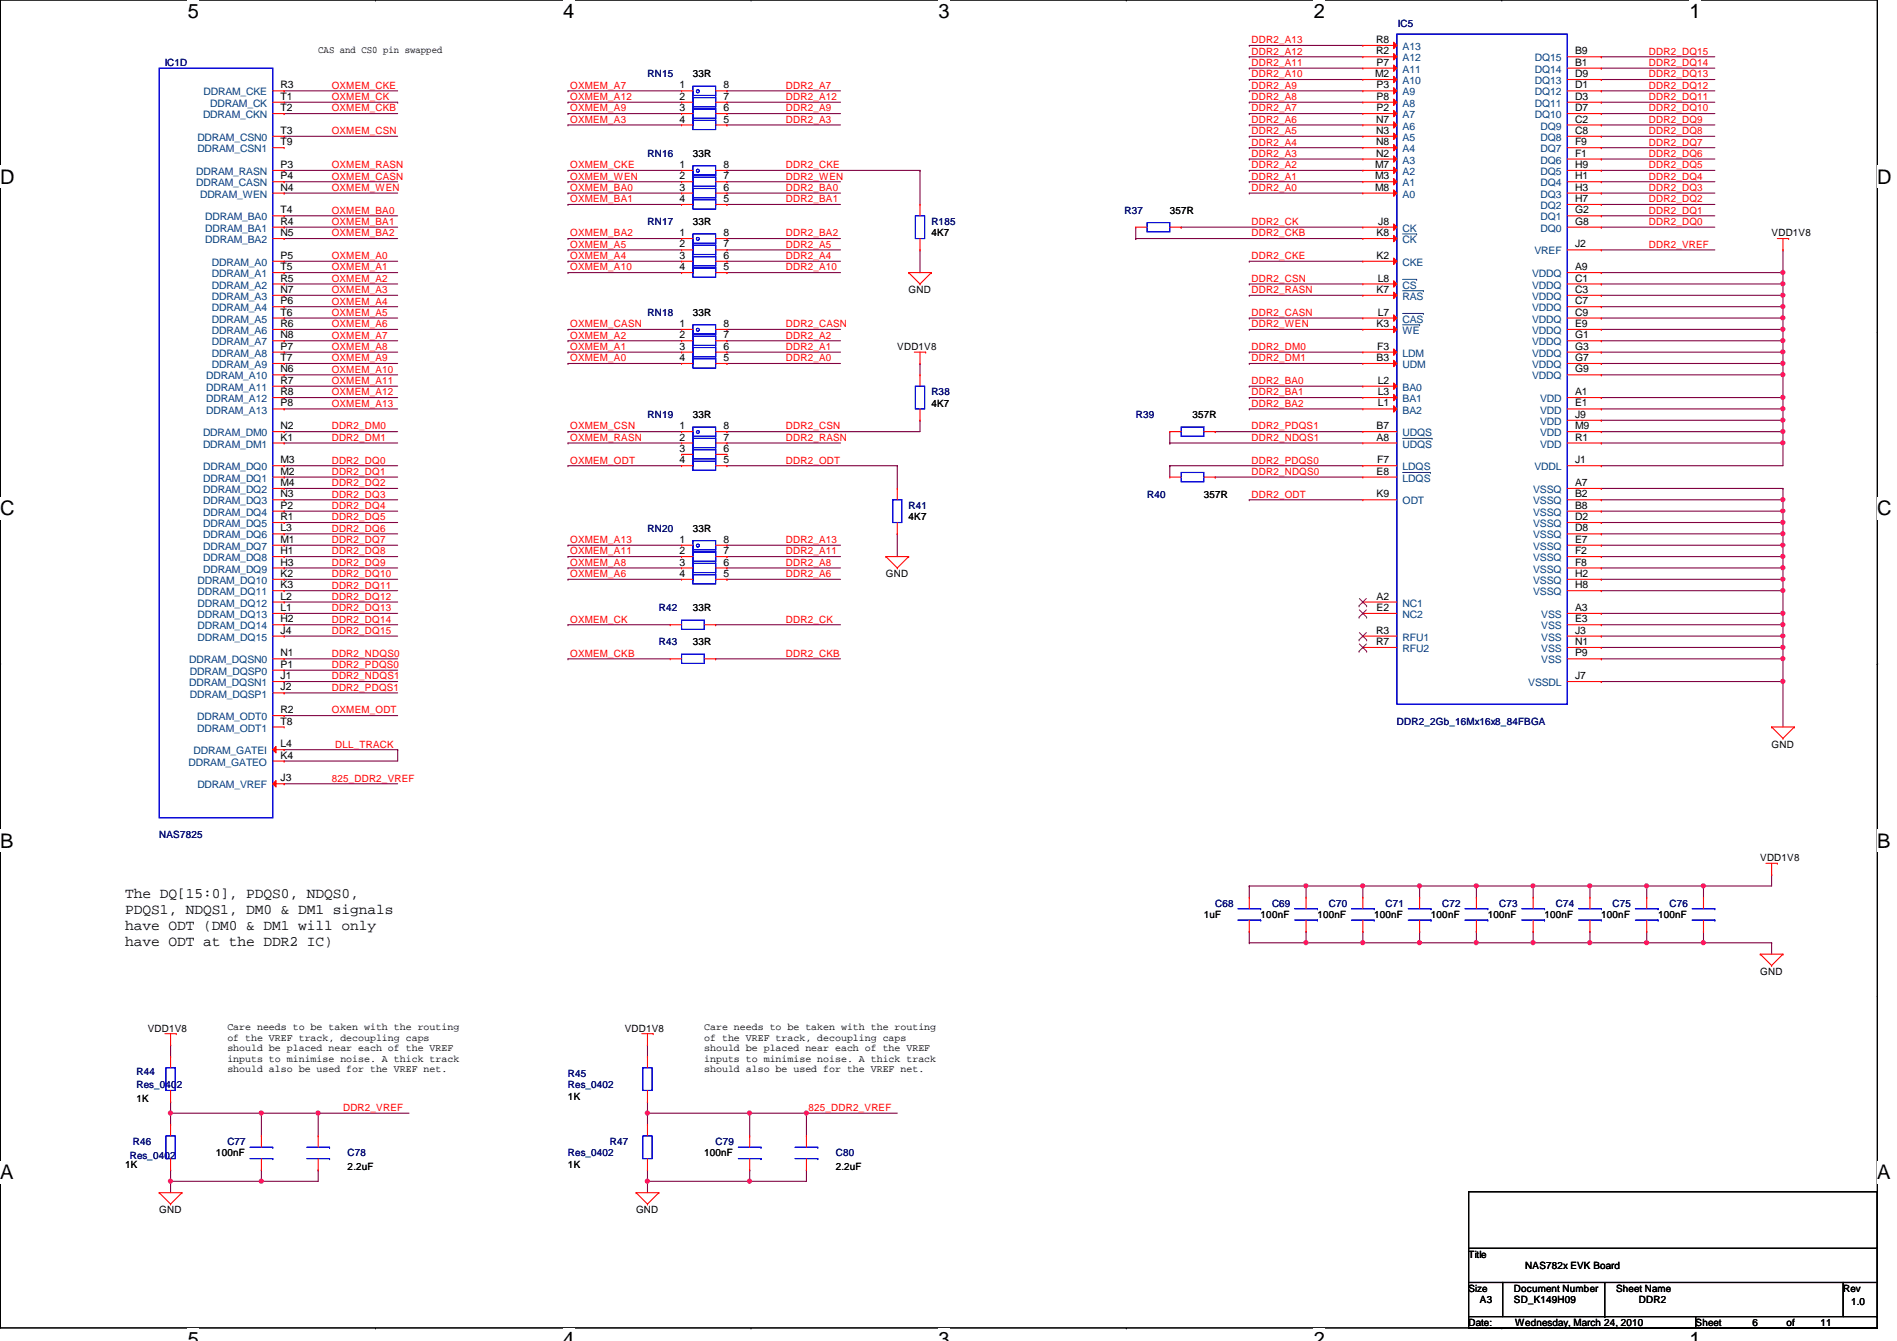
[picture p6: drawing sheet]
<svg xmlns="http://www.w3.org/2000/svg" width="297mm" height="210mm" viewBox="0 0 297 210" stroke-linecap="round" stroke-linejoin="round" font-family="sans-serif">
<defs><g id="words">
<g font-size="3.1">
<text x="29.4" y="2.8">5</text>
<text x="88.2" y="2.8">4</text>
<text x="147" y="2.8">3</text>
<text x="205.7" y="2.8">2</text>
<text x="264.5" y="2.8">1</text>
<text x="0" y="28.7">D</text>
<text x="294" y="28.7">D</text>
<text x="0" y="80.7">C</text>
<text x="294" y="80.7">C</text>
<text x="0" y="132.7">B</text>
<text x="294" y="132.7">B</text>
<text x="0" y="184.6">A</text>
<text x="294" y="184.6">A</text>
<text x="29.4" y="210.7">5</text>
<text x="88.2" y="210.7">4</text>
<text x="147" y="210.7">3</text>
<text x="205.7" y="210.7">2</text>
<text x="264.5" y="210.7">1</text>
</g>
<g font-size="2.3">
<text x="19.6" y="140.5">The DQ[15:0], PDQS0, NDQS0,</text>
<text x="19.6" y="143">PDQS1, NDQS1, DM0 &amp; DM1 signals</text>
<text x="19.6" y="145.5">have ODT (DM0 &amp; DM1 will only</text>
<text x="19.6" y="148">have ODT at the DDR2 IC)</text>
</g>
<g font-size="1.6" fill="#000080">
<text x="218.9" y="4.3">IC5</text>
<text x="25.8" y="10.3">IC1D</text>
<text x="101.4" y="12.1">RN15</text>
<text x="101.4" y="24.6">RN16</text>
<text x="101.4" y="35.2">RN17</text>
<text x="145.8" y="35.2">R185</text>
<text x="176.1" y="33.4">R37</text>
<text x="101.4" y="49.4">RN18</text>
<text x="101.4" y="65.4">RN19</text>
<text x="145.8" y="61.9">R38</text>
<text x="177.8" y="65.4">R39</text>
<text x="179.6" y="77.9">R40</text>
<text x="101.4" y="83.2">RN20</text>
<text x="142.3" y="79.7">R41</text>
<text x="103.2" y="95.7">R42</text>
<text x="103.2" y="101">R43</text>
<text x="218.7" y="113.5">DDR2_2Gb_16Mx16x8_84FBGA</text>
<text x="24.9" y="131.2">NAS7825</text>
<text x="190.3" y="141.9">C68</text>
<text x="199.2" y="141.9">C69</text>
<text x="208.1" y="141.9">C70</text>
<text x="217" y="141.9">C71</text>
<text x="225.8" y="141.9">C72</text>
<text x="234.7" y="141.9">C73</text>
<text x="243.6" y="141.9">C74</text>
<text x="252.5" y="141.9">C75</text>
<text x="261.4" y="141.9">C76</text>
<text x="21.4" y="168.2">R44</text>
<text x="21.4" y="170.3">Res_0402</text>
<text x="88.9" y="168.6">R45</text>
<text x="88.9" y="170.3">Res_0402</text>
<text x="20.8" y="179.2">R46</text>
<text x="35.6" y="179.2">C77</text>
<text x="95.5" y="179.2">R47</text>
<text x="112.1" y="179.2">C79</text>
<text x="20.3" y="181.4">Res_0402</text>
<text x="54.4" y="181">C78</text>
<text x="88.9" y="181">Res_0402</text>
<text x="130.9" y="181">C80</text>
</g>
<g font-size="1.6">
<text x="49.8" y="8.3">CAS and CS0 pin swapped</text>
<text x="215.5" y="8.5">R2</text>
<text x="215.5" y="6.7">R8</text>
<text x="215.6" y="10.3">P7</text>
<text x="246.6" y="10.3">B1</text>
<text x="246.6" y="8.5">B9</text>
<text x="43.9" y="15.6">T1</text>
<text x="43.9" y="13.8">R3</text>
<text x="43.9" y="17.4">T2</text>
<text x="106.4" y="13.8">1</text>
<text x="106.4" y="15.6">2</text>
<text x="106.4" y="17.4">3</text>
<text x="108.5" y="12.1">33R</text>
<text x="113.3" y="13.8">8</text>
<text x="113.3" y="17.4">6</text>
<text x="113.3" y="15.6">7</text>
<text x="215.3" y="12.1">M2</text>
<text x="215.6" y="17.4">P2</text>
<text x="215.6" y="15.6">P8</text>
<text x="215.6" y="13.8">P3</text>
<text x="246.6" y="17.4">D7</text>
<text x="246.6" y="15.6">D3</text>
<text x="246.6" y="13.8">D1</text>
<text x="246.6" y="12.1">D9</text>
<text x="43.9" y="21">T3</text>
<text x="43.9" y="22.7">T9</text>
<text x="106.4" y="19.2">4</text>
<text x="113.3" y="19.2">5</text>
<text x="215.5" y="22.7">N8</text>
<text x="215.5" y="21">N3</text>
<text x="215.5" y="19.2">N7</text>
<text x="246.6" y="22.7">F9</text>
<text x="246.6" y="21">C8</text>
<text x="246.6" y="19.2">C2</text>
<text x="43.9" y="28.1">P4</text>
<text x="43.9" y="26.3">P3</text>
<text x="43.9" y="29.8">N4</text>
<text x="106.4" y="26.3">1</text>
<text x="106.4" y="28.1">2</text>
<text x="106.4" y="29.8">3</text>
<text x="108.5" y="24.6">33R</text>
<text x="113.3" y="26.3">8</text>
<text x="113.3" y="29.8">6</text>
<text x="113.3" y="28.1">7</text>
<text x="215.3" y="29.8">M8</text>
<text x="215.3" y="28.1">M3</text>
<text x="215.3" y="26.3">M7</text>
<text x="215.5" y="24.5">N2</text>
<text x="246.6" y="29.8">H3</text>
<text x="246.6" y="28.1">H1</text>
<text x="246.6" y="26.3">H9</text>
<text x="246.6" y="24.5">F1</text>
<text x="43.9" y="33.4">T4</text>
<text x="43.9" y="35.2">R4</text>
<text x="106.4" y="31.6">4</text>
<text x="108.5" y="35.2">33R</text>
<text x="113.3" y="31.6">5</text>
<text x="183.2" y="33.4">357R</text>
<text x="215.8" y="35.2">J8</text>
<text x="246.6" y="35.2">G8</text>
<text x="246.6" y="33.4">G2</text>
<text x="246.6" y="31.6">H7</text>
<text x="43.9" y="40.5">P5</text>
<text x="43.9" y="37">N5</text>
<text x="106.4" y="37">1</text>
<text x="106.4" y="38.7">2</text>
<text x="106.4" y="40.5">3</text>
<text x="113.3" y="37">8</text>
<text x="113.3" y="40.5">6</text>
<text x="113.3" y="38.7">7</text>
<text x="145.8" y="37">4K7</text>
<text x="215.6" y="37">K8</text>
<text x="215.6" y="40.5">K2</text>
<text x="246.6" y="38.7">J2</text>
<text x="277.4" y="37">VDD1V8</text>
<text x="43.9" y="42.3">T5</text>
<text x="43.9" y="44.1">R5</text>
<text x="43.9" y="45.8">N7</text>
<text x="43.9" y="47.6">P6</text>
<text x="106.4" y="42.3">4</text>
<text x="113.3" y="42.3">5</text>
<text x="142.3" y="45.9">GND</text>
<text x="215.6" y="45.8">K7</text>
<text x="215.7" y="44.1">L8</text>
<text x="246.6" y="42.3">A9</text>
<text x="246.6" y="44.1">C1</text>
<text x="246.6" y="45.8">C3</text>
<text x="246.6" y="47.6">C7</text>
<text x="43.9" y="49.4">T6</text>
<text x="43.9" y="51.2">R6</text>
<text x="43.9" y="53">N8</text>
<text x="106.4" y="51.2">1</text>
<text x="106.4" y="53">2</text>
<text x="108.5" y="49.4">33R</text>
<text x="113.3" y="51.2">8</text>
<text x="113.3" y="53">7</text>
<text x="215.6" y="51.2">K3</text>
<text x="215.7" y="49.4">L7</text>
<text x="246.6" y="49.4">C9</text>
<text x="246.6" y="51.2">E9</text>
<text x="246.6" y="53">G1</text>
<text x="43.9" y="58.3">N6</text>
<text x="43.9" y="54.7">P7</text>
<text x="43.9" y="56.5">T7</text>
<text x="106.4" y="54.7">3</text>
<text x="106.4" y="56.5">4</text>
<text x="113.3" y="56.5">5</text>
<text x="113.3" y="54.7">6</text>
<text x="140.5" y="54.8">VDD1V8</text>
<text x="215.6" y="56.5">B3</text>
<text x="215.6" y="54.7">F3</text>
<text x="246.6" y="54.7">G3</text>
<text x="246.6" y="56.5">G7</text>
<text x="246.6" y="58.3">G9</text>
<text x="43.9" y="60.1">R7</text>
<text x="43.9" y="61.8">R8</text>
<text x="43.9" y="63.6">P8</text>
<text x="108.5" y="65.4">33R</text>
<text x="145.8" y="63.7">4K7</text>
<text x="186.7" y="65.4">357R</text>
<text x="215.7" y="60.1">L2</text>
<text x="215.7" y="61.8">L3</text>
<text x="215.7" y="63.6">L1</text>
<text x="246.6" y="61.8">A1</text>
<text x="246.6" y="63.6">E1</text>
<text x="246.6" y="65.4">J9</text>
<text x="43.9" y="67.2">N2</text>
<text x="43.9" y="69">K1</text>
<text x="106.4" y="67.2">1</text>
<text x="106.4" y="69">2</text>
<text x="106.4" y="70.7">3</text>
<text x="113.3" y="67.2">8</text>
<text x="113.3" y="70.7">6</text>
<text x="113.3" y="69">7</text>
<text x="215.6" y="67.2">B7</text>
<text x="215.6" y="69">A8</text>
<text x="246.6" y="67.2">M9</text>
<text x="246.6" y="69">R1</text>
<text x="43.9" y="72.5">M3</text>
<text x="43.9" y="74.3">M2</text>
<text x="43.9" y="76.1">M4</text>
<text x="43.9" y="77.9">N3</text>
<text x="106.4" y="72.5">4</text>
<text x="113.3" y="72.5">5</text>
<text x="188.5" y="77.9">357R</text>
<text x="215.6" y="77.9">K9</text>
<text x="215.6" y="74.3">E8</text>
<text x="215.6" y="72.5">F7</text>
<text x="246.6" y="76.1">A7</text>
<text x="246.6" y="77.9">B2</text>
<text x="246.6" y="72.5">J1</text>
<text x="43.9" y="79.6">P2</text>
<text x="43.9" y="81.4">R1</text>
<text x="43.9" y="83.2">L3</text>
<text x="108.5" y="83.2">33R</text>
<text x="142.3" y="81.4">4K7</text>
<text x="246.6" y="79.6">B8</text>
<text x="246.6" y="81.4">D2</text>
<text x="246.6" y="83.2">D8</text>
<text x="43.9" y="85">M1</text>
<text x="43.9" y="86.7">H1</text>
<text x="43.9" y="88.5">H3</text>
<text x="106.4" y="85">1</text>
<text x="106.4" y="86.7">2</text>
<text x="106.4" y="88.5">3</text>
<text x="113.3" y="85">8</text>
<text x="113.3" y="88.5">6</text>
<text x="113.3" y="86.7">7</text>
<text x="246.6" y="85">E7</text>
<text x="246.6" y="86.7">F2</text>
<text x="246.6" y="88.5">F8</text>
<text x="43.9" y="90.3">K2</text>
<text x="43.9" y="92.1">K3</text>
<text x="43.9" y="93.9">L2</text>
<text x="43.9" y="95.6">L1</text>
<text x="106.4" y="90.3">4</text>
<text x="108.5" y="95.7">33R</text>
<text x="113.3" y="90.3">5</text>
<text x="138.7" y="90.3">GND</text>
<text x="215.6" y="93.9">A2</text>
<text x="215.6" y="95.6">E2</text>
<text x="246.6" y="95.6">A3</text>
<text x="246.6" y="90.3">H2</text>
<text x="246.6" y="92.1">H8</text>
<text x="43.9" y="97.4">H2</text>
<text x="43.9" y="99.2">J4</text>
<text x="108.5" y="101">33R</text>
<text x="215.5" y="99.2">R3</text>
<text x="215.5" y="101">R7</text>
<text x="246.6" y="97.4">E3</text>
<text x="246.6" y="99.2">J3</text>
<text x="246.6" y="101">N1</text>
<text x="43.9" y="102.7">N1</text>
<text x="43.9" y="106.3">J1</text>
<text x="43.9" y="104.5">P1</text>
<text x="246.6" y="102.7">P9</text>
<text x="246.6" y="106.3">J7</text>
<text x="43.9" y="108.1">J2</text>
<text x="43.9" y="111.6">R2</text>
<text x="43.9" y="113.4">T8</text>
<text x="43.9" y="117">L4</text>
<text x="43.9" y="118.7">K4</text>
<text x="277.4" y="117">GND</text>
<text x="43.9" y="122.3">J3</text>
<text x="275.6" y="134.8">VDD1V8</text>
<text x="188.5" y="143.7">1uF</text>
<text x="197.4" y="143.7">100nF</text>
<text x="206.3" y="143.7">100nF</text>
<text x="215.2" y="143.7">100nF</text>
<text x="224.1" y="143.7">100nF</text>
<text x="233" y="143.7">100nF</text>
<text x="241.8" y="143.7">100nF</text>
<text x="250.7" y="143.7">100nF</text>
<text x="259.6" y="143.7">100nF</text>
<text x="275.6" y="152.6">GND</text>
<text x="23.2" y="161.5">VDD1V8</text>
<text x="35.6" y="161.2">Care needs to be taken with the routing</text>
<text x="97.8" y="161.5">VDD1V8</text>
<text x="110.3" y="161.2">Care needs to be taken with the routing</text>
<text x="35.6" y="162.9">of the VREF track, decoupling caps</text>
<text x="35.6" y="164.5">should be placed near each of the VREF</text>
<text x="35.6" y="166.2">inputs to minimise noise. A thick track</text>
<text x="35.6" y="167.9">should also be used for the VREF net.</text>
<text x="110.3" y="162.9">of the VREF track, decoupling caps</text>
<text x="110.3" y="164.5">should be placed near each of the VREF</text>
<text x="110.3" y="166.2">inputs to minimise noise. A thick track</text>
<text x="110.3" y="167.9">should also be used for the VREF net.</text>
<text x="21.4" y="172.5">1K</text>
<text x="88.9" y="172.1">1K</text>
<text x="19.6" y="182.8">1K</text>
<text x="33.8" y="181">100nF</text>
<text x="54.4" y="183.1">2.2uF</text>
<text x="88.9" y="182.8">1K</text>
<text x="110.3" y="181">100nF</text>
<text x="130.9" y="183.1">2.2uF</text>
<text x="24.9" y="189.9">GND</text>
<text x="99.6" y="189.9">GND</text>
<text x="230" y="196.8">Title</text>
<text x="230" y="202.2">Size</text>
<text x="231.7" y="204">A3</text>
<text x="237.1" y="202.2">Document Number</text>
<text x="237.1" y="204">SD_K149H09</text>
<text x="238.8" y="198.6">NAS782x EVK Board</text>
<text x="253.1" y="202.2">Sheet Name</text>
<text x="256.6" y="204">DDR2</text>
<text x="288.6" y="202.2">Rev</text>
<text x="230" y="207.5">Date:</text>
<text x="237.2" y="207.5">Wednesday, March 24, 2010</text>
<text x="265.5" y="207.5">Sheet</text>
<text x="274.4" y="207.5">6</text>
<text x="279.7" y="207.5">of</text>
<text x="285.1" y="207.5">11</text>
<text x="289.9" y="204.3">1.0</text>
</g>
<g font-size="1.6" fill="#f00">
<text x="196" y="6.8">DDR2_A13</text>
<text x="196" y="8.6">DDR2_A12</text>
<text x="196" y="10.3">DDR2_A11</text>
<text x="258.2" y="8.6">DDR2_DQ15</text>
<text x="258.2" y="10.3">DDR2_DQ14</text>
<text x="51.9" y="15.7">OXMEM_CK</text>
<text x="51.9" y="17.4">OXMEM_CKB</text>
<text x="51.9" y="13.9">OXMEM_CKE</text>
<text x="89.3" y="15.7">OXMEM_A12</text>
<text x="89.3" y="17.4">OXMEM_A9</text>
<text x="89.3" y="13.9">OXMEM_A7</text>
<text x="123.1" y="17.4">DDR2_A9</text>
<text x="123.1" y="13.9">DDR2_A7</text>
<text x="123.1" y="15.7">DDR2_A12</text>
<text x="196" y="12.1">DDR2_A10</text>
<text x="196" y="13.9">DDR2_A9</text>
<text x="196" y="15.7">DDR2_A8</text>
<text x="196" y="17.4">DDR2_A7</text>
<text x="258.2" y="12.1">DDR2_DQ13</text>
<text x="258.2" y="13.9">DDR2_DQ12</text>
<text x="258.2" y="15.7">DDR2_DQ11</text>
<text x="258.2" y="17.4">DDR2_DQ10</text>
<text x="51.9" y="21">OXMEM_CSN</text>
<text x="89.3" y="19.2">OXMEM_A3</text>
<text x="123.1" y="19.2">DDR2_A3</text>
<text x="196" y="19.2">DDR2_A6</text>
<text x="196" y="21">DDR2_A5</text>
<text x="196" y="22.8">DDR2_A4</text>
<text x="258.2" y="19.2">DDR2_DQ9</text>
<text x="258.2" y="21">DDR2_DQ8</text>
<text x="258.2" y="22.8">DDR2_DQ7</text>
<text x="51.9" y="26.3">OXMEM_RASN</text>
<text x="51.9" y="28.1">OXMEM_CASN</text>
<text x="51.9" y="29.9">OXMEM_WEN</text>
<text x="89.3" y="29.9">OXMEM_BA0</text>
<text x="89.3" y="26.3">OXMEM_CKE</text>
<text x="89.3" y="28.1">OXMEM_WEN</text>
<text x="123.1" y="29.9">DDR2_BA0</text>
<text x="123.1" y="26.3">DDR2_CKE</text>
<text x="123.1" y="28.1">DDR2_WEN</text>
<text x="196" y="24.6">DDR2_A3</text>
<text x="196" y="26.3">DDR2_A2</text>
<text x="196" y="28.1">DDR2_A1</text>
<text x="196" y="29.9">DDR2_A0</text>
<text x="258.2" y="24.6">DDR2_DQ6</text>
<text x="258.2" y="26.3">DDR2_DQ5</text>
<text x="258.2" y="28.1">DDR2_DQ4</text>
<text x="258.2" y="29.9">DDR2_DQ3</text>
<text x="51.9" y="33.4">OXMEM_BA0</text>
<text x="51.9" y="35.2">OXMEM_BA1</text>
<text x="89.3" y="31.7">OXMEM_BA1</text>
<text x="123.1" y="31.7">DDR2_BA1</text>
<text x="196" y="35.2">DDR2_CK</text>
<text x="258.2" y="31.7">DDR2_DQ2</text>
<text x="258.2" y="33.4">DDR2_DQ1</text>
<text x="258.2" y="35.2">DDR2_DQ0</text>
<text x="51.9" y="40.6">OXMEM_A0</text>
<text x="51.9" y="37">OXMEM_BA2</text>
<text x="89.3" y="40.6">OXMEM_A4</text>
<text x="89.3" y="38.8">OXMEM_A5</text>
<text x="89.3" y="37">OXMEM_BA2</text>
<text x="123.1" y="40.6">DDR2_A4</text>
<text x="123.1" y="38.8">DDR2_A5</text>
<text x="123.1" y="37">DDR2_BA2</text>
<text x="196" y="37">DDR2_CKB</text>
<text x="196" y="40.6">DDR2_CKE</text>
<text x="258.2" y="38.8">DDR2_VREF</text>
<text x="51.9" y="42.3">OXMEM_A1</text>
<text x="51.9" y="44.1">OXMEM_A2</text>
<text x="51.9" y="45.9">OXMEM_A3</text>
<text x="51.9" y="47.7">OXMEM_A4</text>
<text x="89.3" y="42.3">OXMEM_A10</text>
<text x="123.1" y="42.3">DDR2_A10</text>
<text x="196" y="44.1">DDR2_CSN</text>
<text x="196" y="45.9">DDR2_RASN</text>
<text x="51.9" y="49.4">OXMEM_A5</text>
<text x="51.9" y="51.2">OXMEM_A6</text>
<text x="51.9" y="53">OXMEM_A7</text>
<text x="89.3" y="53">OXMEM_A2</text>
<text x="89.3" y="51.2">OXMEM_CASN</text>
<text x="123.1" y="53">DDR2_A2</text>
<text x="123.1" y="51.2">DDR2_CASN</text>
<text x="196" y="49.4">DDR2_CASN</text>
<text x="196" y="51.2">DDR2_WEN</text>
<text x="51.9" y="54.8">OXMEM_A8</text>
<text x="51.9" y="56.6">OXMEM_A9</text>
<text x="51.9" y="58.3">OXMEM_A10</text>
<text x="89.3" y="56.6">OXMEM_A0</text>
<text x="89.3" y="54.8">OXMEM_A1</text>
<text x="123.1" y="56.6">DDR2_A0</text>
<text x="123.1" y="54.8">DDR2_A1</text>
<text x="196" y="54.8">DDR2_DM0</text>
<text x="196" y="56.6">DDR2_DM1</text>
<text x="51.9" y="60.1">OXMEM_A11</text>
<text x="51.9" y="61.9">OXMEM_A12</text>
<text x="51.9" y="63.7">OXMEM_A13</text>
<text x="196" y="60.1">DDR2_BA0</text>
<text x="196" y="61.9">DDR2_BA1</text>
<text x="196" y="63.7">DDR2_BA2</text>
<text x="51.9" y="67.2">DDR2_DM0</text>
<text x="51.9" y="69">DDR2_DM1</text>
<text x="89.3" y="67.2">OXMEM_CSN</text>
<text x="89.3" y="69">OXMEM_RASN</text>
<text x="123.1" y="67.2">DDR2_CSN</text>
<text x="123.1" y="69">DDR2_RASN</text>
<text x="196" y="67.2">DDR2_PDQS1</text>
<text x="196" y="69">DDR2_NDQS1</text>
<text x="51.9" y="72.6">DDR2_DQ0</text>
<text x="51.9" y="74.3">DDR2_DQ1</text>
<text x="51.9" y="76.1">DDR2_DQ2</text>
<text x="51.9" y="77.9">DDR2_DQ3</text>
<text x="89.3" y="72.6">OXMEM_ODT</text>
<text x="123.1" y="72.6">DDR2_ODT</text>
<text x="196" y="72.6">DDR2_PDQS0</text>
<text x="196" y="74.3">DDR2_NDQS0</text>
<text x="196" y="77.9">DDR2_ODT</text>
<text x="51.9" y="79.7">DDR2_DQ4</text>
<text x="51.9" y="81.4">DDR2_DQ5</text>
<text x="51.9" y="83.2">DDR2_DQ6</text>
<text x="51.9" y="85">DDR2_DQ7</text>
<text x="51.9" y="86.8">DDR2_DQ8</text>
<text x="51.9" y="88.6">DDR2_DQ9</text>
<text x="89.3" y="86.8">OXMEM_A11</text>
<text x="89.3" y="85">OXMEM_A13</text>
<text x="89.3" y="88.6">OXMEM_A8</text>
<text x="123.1" y="88.6">DDR2_A8</text>
<text x="123.1" y="85">DDR2_A13</text>
<text x="123.1" y="86.8">DDR2_A11</text>
<text x="51.9" y="90.3">DDR2_DQ10</text>
<text x="51.9" y="92.1">DDR2_DQ11</text>
<text x="51.9" y="93.9">DDR2_DQ12</text>
<text x="51.9" y="95.7">DDR2_DQ13</text>
<text x="89.3" y="90.3">OXMEM_A6</text>
<text x="123.1" y="90.3">DDR2_A6</text>
<text x="51.9" y="97.5">DDR2_DQ14</text>
<text x="51.9" y="99.2">DDR2_DQ15</text>
<text x="89.3" y="97.5">OXMEM_CK</text>
<text x="123.1" y="97.5">DDR2_CK</text>
<text x="51.9" y="102.8">DDR2_NDQS0</text>
<text x="51.9" y="104.6">DDR2_PDQS0</text>
<text x="51.9" y="106.3">DDR2_NDQS1</text>
<text x="89.3" y="102.8">OXMEM_CKB</text>
<text x="123.1" y="102.8">DDR2_CKB</text>
<text x="51.9" y="108.1">DDR2_PDQS1</text>
<text x="51.9" y="111.7">OXMEM_ODT</text>
<text x="52.5" y="117">DLL_TRACK</text>
<text x="51.9" y="122.3">825_DDR2_VREF</text>
<text x="53.7" y="173.9">DDR2_VREF</text>
<text x="126.6" y="173.9">825_DDR2_VREF</text>
</g>
<g font-size="1.6" fill="#004080">
<text x="219.6" y="11.4">A11</text>
<text x="219.6" y="9.6">A12</text>
<text x="219.6" y="7.8">A13</text>
<text x="240.3" y="11.4">DQ14</text>
<text x="240.3" y="9.6">DQ15</text>
<text x="31.9" y="14.9">DDRAM_CKE</text>
<text x="32.9" y="16.7">DDRAM_CK</text>
<text x="219.6" y="16.7">A8</text>
<text x="219.6" y="14.9">A9</text>
<text x="219.6" y="13.2">A10</text>
<text x="240.3" y="16.7">DQ11</text>
<text x="240.3" y="14.9">DQ12</text>
<text x="240.3" y="13.2">DQ13</text>
<text x="30.9" y="22.1">DDRAM_CSN0</text>
<text x="30.9" y="23.8">DDRAM_CSN1</text>
<text x="31.8" y="18.5">DDRAM_CKN</text>
<text x="219.6" y="23.8">A4</text>
<text x="219.6" y="22.1">A5</text>
<text x="219.6" y="20.3">A6</text>
<text x="219.6" y="18.5">A7</text>
<text x="240.3" y="18.5">DQ10</text>
<text x="241.2" y="23.8">DQ7</text>
<text x="241.2" y="22.1">DQ8</text>
<text x="241.2" y="20.3">DQ9</text>
<text x="30.7" y="29.2">DDRAM_CASN</text>
<text x="30.7" y="27.4">DDRAM_RASN</text>
<text x="219.6" y="29.2">A1</text>
<text x="219.6" y="27.4">A2</text>
<text x="219.6" y="25.6">A3</text>
<text x="241.2" y="29.2">DQ4</text>
<text x="241.2" y="27.4">DQ5</text>
<text x="241.2" y="25.6">DQ6</text>
<text x="31.3" y="30.9">DDRAM_WEN</text>
<text x="32.1" y="34.5">DDRAM_BA0</text>
<text x="219.6" y="30.9">A0</text>
<text x="241.2" y="34.5">DQ1</text>
<text x="241.2" y="32.7">DQ2</text>
<text x="241.2" y="30.9">DQ3</text>
<text x="32.1" y="36.3">DDRAM_BA1</text>
<text x="32.1" y="38.1">DDRAM_BA2</text>
<text x="33.2" y="41.6">DDRAM_A0</text>
<text x="219.6" y="36.3">CK</text>
<text x="219.6" y="38.1">CK</text>
<text x="219.6" y="41.6">CKE</text>
<text x="240.3" y="39.8">VREF</text>
<text x="241.2" y="36.3">DQ0</text>
<text x="33.2" y="43.4">DDRAM_A1</text>
<text x="33.2" y="45.2">DDRAM_A2</text>
<text x="33.2" y="46.9">DDRAM_A3</text>
<text x="219.6" y="45.2">CS</text>
<text x="219.6" y="46.9">RAS</text>
<text x="239.9" y="43.4">VDDQ</text>
<text x="239.9" y="45.2">VDDQ</text>
<text x="239.9" y="46.9">VDDQ</text>
<text x="33.2" y="48.7">DDRAM_A4</text>
<text x="33.2" y="50.5">DDRAM_A5</text>
<text x="33.2" y="52.3">DDRAM_A6</text>
<text x="219.6" y="50.5">CAS</text>
<text x="219.6" y="52.3">WE</text>
<text x="239.9" y="48.7">VDDQ</text>
<text x="239.9" y="50.5">VDDQ</text>
<text x="239.9" y="52.3">VDDQ</text>
<text x="32.3" y="59.4">DDRAM_A10</text>
<text x="33.2" y="54.1">DDRAM_A7</text>
<text x="33.2" y="55.8">DDRAM_A8</text>
<text x="33.2" y="57.6">DDRAM_A9</text>
<text x="219.6" y="55.8">LDM</text>
<text x="219.6" y="57.6">UDM</text>
<text x="239.9" y="54.1">VDDQ</text>
<text x="239.9" y="55.8">VDDQ</text>
<text x="239.9" y="57.6">VDDQ</text>
<text x="239.9" y="59.4">VDDQ</text>
<text x="32.3" y="61.2">DDRAM_A11</text>
<text x="32.3" y="62.9">DDRAM_A12</text>
<text x="32.3" y="64.7">DDRAM_A13</text>
<text x="219.6" y="61.2">BA0</text>
<text x="219.6" y="62.9">BA1</text>
<text x="219.6" y="64.7">BA2</text>
<text x="241.2" y="62.9">VDD</text>
<text x="241.2" y="64.7">VDD</text>
<text x="31.8" y="68.3">DDRAM_DM0</text>
<text x="31.8" y="70.1">DDRAM_DM1</text>
<text x="219.6" y="68.3">UDQS</text>
<text x="219.6" y="70.1">UDQS</text>
<text x="241.2" y="66.5">VDD</text>
<text x="241.2" y="68.3">VDD</text>
<text x="241.2" y="70.1">VDD</text>
<text x="31.8" y="73.6">DDRAM_DQ0</text>
<text x="31.8" y="75.4">DDRAM_DQ1</text>
<text x="31.8" y="77.2">DDRAM_DQ2</text>
<text x="219.6" y="73.6">LDQS</text>
<text x="219.6" y="75.4">LDQS</text>
<text x="240.1" y="77.2">VSSQ</text>
<text x="240.3" y="73.6">VDDL</text>
<text x="31.8" y="79">DDRAM_DQ3</text>
<text x="31.8" y="80.7">DDRAM_DQ4</text>
<text x="31.8" y="82.5">DDRAM_DQ5</text>
<text x="219.6" y="79">ODT</text>
<text x="240.1" y="79">VSSQ</text>
<text x="240.1" y="80.7">VSSQ</text>
<text x="240.1" y="82.5">VSSQ</text>
<text x="31.8" y="84.3">DDRAM_DQ6</text>
<text x="31.8" y="86.1">DDRAM_DQ7</text>
<text x="31.8" y="87.8">DDRAM_DQ8</text>
<text x="31.8" y="89.6">DDRAM_DQ9</text>
<text x="240.1" y="84.3">VSSQ</text>
<text x="240.1" y="86.1">VSSQ</text>
<text x="240.1" y="87.8">VSSQ</text>
<text x="240.1" y="89.6">VSSQ</text>
<text x="30.9" y="91.4">DDRAM_DQ10</text>
<text x="30.9" y="93.2">DDRAM_DQ11</text>
<text x="30.9" y="95">DDRAM_DQ12</text>
<text x="219.6" y="95">NC1</text>
<text x="240.1" y="91.4">VSSQ</text>
<text x="240.1" y="93.2">VSSQ</text>
<text x="30.9" y="96.7">DDRAM_DQ13</text>
<text x="30.9" y="98.5">DDRAM_DQ14</text>
<text x="30.9" y="100.3">DDRAM_DQ15</text>
<text x="219.6" y="96.7">NC2</text>
<text x="219.6" y="100.3">RFU1</text>
<text x="241.3" y="96.7">VSS</text>
<text x="241.3" y="98.5">VSS</text>
<text x="241.3" y="100.3">VSS</text>
<text x="29.6" y="103.8">DDRAM_DQSN0</text>
<text x="29.6" y="107.4">DDRAM_DQSN1</text>
<text x="29.7" y="105.6">DDRAM_DQSP0</text>
<text x="219.6" y="102.1">RFU2</text>
<text x="239.3" y="107.4">VSSDL</text>
<text x="241.3" y="102.1">VSS</text>
<text x="241.3" y="103.8">VSS</text>
<text x="29.7" y="109.2">DDRAM_DQSP1</text>
<text x="30.9" y="112.7">DDRAM_ODT0</text>
<text x="29.5" y="119.8">DDRAM_GATEO</text>
<text x="30.3" y="118.1">DDRAM_GATEI</text>
<text x="30.9" y="114.5">DDRAM_ODT1</text>
<text x="30.9" y="123.4">DDRAM_VREF</text>
</g>
</g></defs>
<path d="M0 0h294v207.9h-294z" fill="none" stroke="#000" stroke-width=".17"/>
<g fill="#fff">
<path d="M29.4 0h1.8v3.5h-1.8z"/>
<path d="M29.4 207.9h1.8v2h-1.8z"/>
</g>
<path d="M58.8 0h.1M58.8 207.9h.1" fill="none" stroke="#000" stroke-width=".17"/>
<g fill="#fff">
<path d="M88.2 0h1.7v3.5h-1.7z"/>
<path d="M88.2 207.9h1.7v2h-1.7z"/>
</g>
<path d="M117.6 0h.1M117.6 207.9h.1" fill="none" stroke="#000" stroke-width=".17"/>
<g fill="#fff">
<path d="M147 0h1.7v3.5h-1.7z"/>
<path d="M147 207.9h1.7v2h-1.7z"/>
</g>
<path d="M176.4 0h.1M176.4 207.9h.1" fill="none" stroke="#000" stroke-width=".17"/>
<g fill="#fff">
<path d="M205.7 0h1.8v3.5h-1.8z"/>
<path d="M205.7 207.9h1.8v2h-1.8z"/>
</g>
<path d="M235.2 0h.1M235.2 207.9h.1" fill="none" stroke="#000" stroke-width=".17"/>
<g fill="#fff">
<path d="M264.5 0h1.8v3.5h-1.8z"/>
<path d="M264.5 207.9h1.8v2h-1.8z"/>
<path d="M0 26h2.3v3.4h-2.3z"/>
<path d="M294 26h2.2v3.4h-2.2z"/>
<path d="M0 77.9h2.3v3.5h-2.3z"/>
<path d="M294 77.9h2.2v3.5h-2.2z"/>
</g>
<path d="M0 51.9h.1M294 51.9h.1" fill="none" stroke="#000" stroke-width=".17"/>
<g fill="#fff">
<path d="M0 129.9h2.1v3.4h-2.1z"/>
<path d="M294 129.9h2v3.4h-2z"/>
</g>
<path d="M0 103.9h.1M294 103.9h.1" fill="none" stroke="#000" stroke-width=".17"/>
<path d="M0 103.9h.1M294 103.9h.1" fill="none" stroke="#000" stroke-width=".16"/>
<g fill="#fff">
<path d="M0 181.8h2.1v3.5h-2.1z"/>
<path d="M294 181.8h2v3.5h-2z"/>
</g>
<path d="M0 155.9h.1M294 155.9h.1" fill="none" stroke="#000" stroke-width=".17"/>
<path d="M250.7 76.5h.1M250.7 78.2h.1M250.7 76.5h28.5M250.7 78.2h28.5M279.2 76.5h.1M279.2 78.2h.1M279.2 76.5v3.5" fill="none" stroke="#800040" stroke-width=".17"/>
<circle cx="279.2" cy="78.2" r=".32" fill="#f0f"/>
<circle cx="279.2" cy="78.2" r=".32" fill="none" stroke="#f0f" stroke-width=".17"/>
<path d="M250.7 80h.1M250.7 80h28.5M279.2 80h.1M279.2 80v1.8" fill="none" stroke="#800040" stroke-width=".17"/>
<circle cx="279.2" cy="80" r=".32" fill="#f0f"/>
<circle cx="279.2" cy="80" r=".32" fill="none" stroke="#f0f" stroke-width=".17"/>
<path d="M250.7 81.8h.1M250.7 81.8h28.5M279.2 81.8h.1M279.2 81.8v1.8" fill="none" stroke="#800040" stroke-width=".17"/>
<circle cx="279.2" cy="81.8" r=".32" fill="#f0f"/>
<circle cx="279.2" cy="81.8" r=".32" fill="none" stroke="#f0f" stroke-width=".17"/>
<path d="M250.7 83.6h.1M250.7 83.6h28.5M279.2 83.6h.1M279.2 83.6v1.7" fill="none" stroke="#800040" stroke-width=".17"/>
<circle cx="279.2" cy="83.5" r=".32" fill="#f0f"/>
<circle cx="279.2" cy="83.5" r=".32" fill="none" stroke="#f0f" stroke-width=".17"/>
<path d="M250.7 85.3h.1M250.7 85.3h28.5M279.2 85.3h.1M279.2 85.3v1.8" fill="none" stroke="#800040" stroke-width=".17"/>
<circle cx="279.2" cy="85.3" r=".32" fill="#f0f"/>
<circle cx="279.2" cy="85.3" r=".32" fill="none" stroke="#f0f" stroke-width=".17"/>
<path d="M250.7 87.1h.1M250.7 87.1h28.5M279.2 87.1h.1M279.2 87.1v1.8" fill="none" stroke="#800040" stroke-width=".17"/>
<circle cx="279.2" cy="87.1" r=".32" fill="#f0f"/>
<circle cx="279.2" cy="87.1" r=".32" fill="none" stroke="#f0f" stroke-width=".17"/>
<path d="M250.7 88.9h.1M250.7 88.9h28.5M279.2 88.9h.1M279.2 88.9v1.8" fill="none" stroke="#800040" stroke-width=".17"/>
<circle cx="279.2" cy="88.9" r=".32" fill="#f0f"/>
<circle cx="279.2" cy="88.9" r=".32" fill="none" stroke="#f0f" stroke-width=".17"/>
<path d="M250.7 90.7h.1M250.7 90.7h28.5M279.2 90.7h.1M279.2 90.7v1.8" fill="none" stroke="#800040" stroke-width=".17"/>
<circle cx="279.2" cy="90.7" r=".32" fill="#f0f"/>
<circle cx="279.2" cy="90.7" r=".32" fill="none" stroke="#f0f" stroke-width=".17"/>
<path d="M250.7 92.5h.1M250.7 92.5h28.5M279.2 92.5h.1M279.2 92.5v3.5" fill="none" stroke="#800040" stroke-width=".17"/>
<circle cx="279.2" cy="92.4" r=".32" fill="#f0f"/>
<circle cx="279.2" cy="92.4" r=".32" fill="none" stroke="#f0f" stroke-width=".17"/>
<path d="M250.7 96h.1M250.7 96h28.5M279.2 96h.1M279.2 96v1.8" fill="none" stroke="#800040" stroke-width=".17"/>
<circle cx="279.2" cy="96" r=".32" fill="#f0f"/>
<circle cx="279.2" cy="96" r=".32" fill="none" stroke="#f0f" stroke-width=".17"/>
<path d="M250.7 97.8h.1M250.7 97.8h28.5M279.2 97.8h.1M279.2 97.8v1.8" fill="none" stroke="#800040" stroke-width=".17"/>
<circle cx="279.2" cy="97.8" r=".32" fill="#f0f"/>
<circle cx="279.2" cy="97.8" r=".32" fill="none" stroke="#f0f" stroke-width=".17"/>
<path d="M250.7 99.6h.1M250.7 99.6h28.5M279.2 99.6h.1M279.2 99.6v1.7" fill="none" stroke="#800040" stroke-width=".17"/>
<circle cx="279.2" cy="99.5" r=".32" fill="#f0f"/>
<circle cx="279.2" cy="99.5" r=".32" fill="none" stroke="#f0f" stroke-width=".17"/>
<path d="M250.7 101.3h.1M250.7 101.3h28.5M279.2 101.3h.1M279.2 101.3v1.8" fill="none" stroke="#800040" stroke-width=".17"/>
<circle cx="279.2" cy="101.3" r=".32" fill="#f0f"/>
<circle cx="279.2" cy="101.3" r=".32" fill="none" stroke="#f0f" stroke-width=".17"/>
<path d="M250.7 103.1h.1M250.7 103.1h28.5M279.2 106.7h.1M279.2 106.7v7.1" fill="none" stroke="#800040" stroke-width=".17"/>
<circle cx="279.2" cy="106.7" r=".32" fill="#f0f"/>
<circle cx="279.2" cy="106.7" r=".32" fill="none" stroke="#f0f" stroke-width=".17"/>
<path d="M279.2 42.7h.1M279.2 42.7v1.7M250.7 72.9h.1M250.7 69.3h.1M250.7 67.6h.1M250.7 72.9h28.5M250.7 67.6h28.5M279.2 67.6h.1M279.2 67.6v1.7h-28.5M250.7 106.7h.1M250.7 106.7h28.5" fill="none" stroke="#800040" stroke-width=".17"/>
<circle cx="279.2" cy="67.5" r=".32" fill="#f0f"/>
<circle cx="279.2" cy="67.5" r=".32" fill="none" stroke="#f0f" stroke-width=".17"/>
<path d="M250.7 65.8h.1M250.7 65.8h28.5M279.2 65.8h.1M279.2 65.8v1.8" fill="none" stroke="#800040" stroke-width=".17"/>
<circle cx="279.2" cy="65.8" r=".32" fill="#f0f"/>
<circle cx="279.2" cy="65.8" r=".32" fill="none" stroke="#f0f" stroke-width=".17"/>
<path d="M250.7 64h.1M250.7 64h28.5M279.2 64h.1M279.2 64v1.8" fill="none" stroke="#800040" stroke-width=".17"/>
<circle cx="279.2" cy="64" r=".32" fill="#f0f"/>
<circle cx="279.2" cy="64" r=".32" fill="none" stroke="#f0f" stroke-width=".17"/>
<path d="M250.7 62.2h.1M250.7 62.2h28.5M279.2 62.2h.1M279.2 62.2v1.8" fill="none" stroke="#800040" stroke-width=".17"/>
<circle cx="279.2" cy="62.2" r=".32" fill="#f0f"/>
<circle cx="279.2" cy="62.2" r=".32" fill="none" stroke="#f0f" stroke-width=".17"/>
<path d="M250.7 58.7h.1M250.7 58.7h28.5M279.2 58.7h.1M279.2 58.7v3.5" fill="none" stroke="#800040" stroke-width=".17"/>
<circle cx="279.2" cy="58.6" r=".32" fill="#f0f"/>
<circle cx="279.2" cy="58.6" r=".32" fill="none" stroke="#f0f" stroke-width=".17"/>
<path d="M250.7 56.9h.1M250.7 56.9h28.5M279.2 56.9h.1M279.2 56.9v1.8" fill="none" stroke="#800040" stroke-width=".17"/>
<circle cx="279.2" cy="56.9" r=".32" fill="#f0f"/>
<circle cx="279.2" cy="56.9" r=".32" fill="none" stroke="#f0f" stroke-width=".17"/>
<path d="M250.7 55.1h.1M250.7 55.1h28.5M279.2 55.1h.1M279.2 55.1v1.8" fill="none" stroke="#800040" stroke-width=".17"/>
<circle cx="279.2" cy="55.1" r=".32" fill="#f0f"/>
<circle cx="279.2" cy="55.1" r=".32" fill="none" stroke="#f0f" stroke-width=".17"/>
<path d="M250.7 53.3h.1M250.7 53.3h28.5M279.2 53.3h.1M279.2 53.3v1.8" fill="none" stroke="#800040" stroke-width=".17"/>
<circle cx="279.2" cy="53.3" r=".32" fill="#f0f"/>
<circle cx="279.2" cy="53.3" r=".32" fill="none" stroke="#f0f" stroke-width=".17"/>
<path d="M250.7 51.6h.1M250.7 51.6h28.5M279.2 51.6h.1M279.2 51.6v1.7" fill="none" stroke="#800040" stroke-width=".17"/>
<circle cx="279.2" cy="51.5" r=".32" fill="#f0f"/>
<circle cx="279.2" cy="51.5" r=".32" fill="none" stroke="#f0f" stroke-width=".17"/>
<path d="M250.7 49.8h.1M250.7 49.8h28.5M279.2 49.8h.1M279.2 49.8v1.8" fill="none" stroke="#800040" stroke-width=".17"/>
<circle cx="279.2" cy="49.8" r=".32" fill="#f0f"/>
<circle cx="279.2" cy="49.8" r=".32" fill="none" stroke="#f0f" stroke-width=".17"/>
<path d="M250.7 48h.1M250.7 46.2h.1M250.7 44.4h.1M250.7 48h28.5M250.7 46.2h28.5M250.7 44.4h28.5M279.2 48h.1M279.2 48v1.8" fill="none" stroke="#800040" stroke-width=".17"/>
<circle cx="279.2" cy="48" r=".32" fill="#f0f"/>
<circle cx="279.2" cy="48" r=".32" fill="none" stroke="#f0f" stroke-width=".17"/>
<g fill="none" stroke="#800040" stroke-width=".17">
<path d="M250.7 8.9h.1M250.7 10.7h.1M250.7 12.4h.1M250.7 14.2h.1M250.7 16h.1M250.7 17.8h.1M250.7 19.6h.1M250.7 8.9h17.8M250.7 10.7h17.8M250.7 12.4h17.8M250.7 14.2h17.8M250.7 16h17.8"/>
<path d="M250.7 17.8h17.8M250.7 19.6h17.8M250.7 21.3h.1M250.7 23.1h.1M250.7 24.9h.1M250.7 26.7h.1M250.7 28.4h.1M250.7 30.2h.1M250.7 32h.1M250.7 33.8h.1M250.7 35.6h.1M250.7 21.3h17.8"/>
<path d="M250.7 23.1h17.8M250.7 24.9h17.8M250.7 26.7h17.8M250.7 28.4h17.8M250.7 30.2h17.8M250.7 32h17.8M250.7 33.8h17.8M250.7 35.6h17.8M44.5 72.9h.1M44.5 74.7h.1M44.5 76.5h.1M44.5 78.2h.1"/>
<path d="M44.5 72.9h17.8M44.5 74.7h17.8M44.5 76.5h17.8M44.5 78.2h17.8M279.2 69.3h.1M279.2 69.3v3.6M44.5 80h.1M44.5 81.8h.1M44.5 83.6h.1M44.5 85.3h.1M44.5 87.1h.1M44.5 88.9h.1"/>
<path d="M44.5 90.7h.1M44.5 92.5h.1M44.5 94.2h.1M44.5 96h.1M44.5 97.8h.1M44.5 99.6h.1M44.5 80h17.8M44.5 81.8h17.8M44.5 83.6h17.8M44.5 85.3h17.8M44.5 87.1h17.8M44.5 88.9h17.8"/>
<path d="M44.5 90.7h17.8M44.5 92.5h17.8M44.5 94.2h17.8M44.5 96h17.8M44.5 97.8h17.8M44.5 99.6h17.8M44.5 117.3h.1M44.5 119.1h.1M44.5 117.3h17.8M62.3 117.3h.1M62.3 117.3v1.8h-17.8"/>
</g>
<circle cx="279.2" cy="69.3" r=".32" fill="#f0f"/>
<circle cx="279.2" cy="69.3" r=".32" fill="none" stroke="#f0f" stroke-width=".17"/>
<path d="M279.2 44.4h.1M279.2 44.4v1.8" fill="none" stroke="#800040" stroke-width=".17"/>
<circle cx="279.2" cy="44.4" r=".32" fill="#f0f"/>
<circle cx="279.2" cy="44.4" r=".32" fill="none" stroke="#f0f" stroke-width=".17"/>
<path d="M279.2 46.2h.1M279.2 46.2v1.8" fill="none" stroke="#800040" stroke-width=".17"/>
<circle cx="279.2" cy="46.2" r=".32" fill="#f0f"/>
<circle cx="279.2" cy="46.2" r=".32" fill="none" stroke="#f0f" stroke-width=".17"/>
<path d="M279.2 103.1h.1M279.2 103.1v3.6" fill="none" stroke="#800040" stroke-width=".17"/>
<circle cx="279.2" cy="103.1" r=".32" fill="#f0f"/>
<circle cx="279.2" cy="103.1" r=".32" fill="none" stroke="#f0f" stroke-width=".17"/>
<g fill="none" stroke="#800040" stroke-width=".17">
<path d="M44.5 17.8h.1M44.5 14.2h.1M44.5 14.2h17.8M44.5 16h17.8M44.5 17.8h17.8M62.3 16h.1M195.6 7.1h.1M195.6 8.9h.1M195.6 10.7h.1M195.6 12.4h.1M195.6 14.2h.1M195.6 16h.1"/>
<path d="M195.6 17.8h.1M195.6 19.6h.1M195.6 7.1h17.8M195.6 8.9h17.8M195.6 10.7h17.8M195.6 12.4h17.8M195.6 14.2h17.8M195.6 16h17.8M195.6 17.8h17.8M195.6 19.6h17.8M44.5 33.8h.1M44.5 35.6h.1"/>
<path d="M44.5 37.3h.1M44.5 21.3h.1M44.5 26.7h.1M44.5 28.4h.1M44.5 30.2h.1M44.5 21.3h17.8M44.5 26.7h17.8M44.5 28.4h17.8M44.5 30.2h17.8M44.5 35.6h17.8M44.5 37.3h17.8M44.5 33.8h17.8"/>
<path d="M177.8 37.3h.1M177.8 37.3h35.6M185 35.6h.1M185 35.6h28.4M195.6 21.3h.1M195.6 23.1h.1M195.6 24.9h.1M195.6 26.7h.1M195.6 28.4h.1M195.6 30.2h.1M195.6 21.3h17.8M195.6 23.1h17.8"/>
<path d="M195.6 24.9h17.8M195.6 26.7h17.8M195.6 28.4h17.8M195.6 30.2h17.8M250.7 39.1h.1M250.7 39.1h17.8M44.5 40.9h.1M44.5 42.7h.1M44.5 44.4h.1M44.5 46.2h.1M44.5 48h.1M44.5 49.8h.1"/>
<path d="M44.5 51.6h.1M44.5 53.3h.1M44.5 55.1h.1M44.5 56.9h.1M44.5 58.7h.1M44.5 55.1h17.8M44.5 56.9h17.8M44.5 40.9h17.8M44.5 42.7h17.8M44.5 44.4h17.8M44.5 46.2h17.8M44.5 49.8h17.8"/>
<path d="M44.5 51.6h17.8M44.5 48h17.8M44.5 53.3h17.8M44.5 58.7h17.8M195.6 55.1h.1M195.6 56.9h.1M195.6 40.9h.1M195.6 44.4h.1M195.6 46.2h.1M195.6 49.8h.1M195.6 51.6h.1M195.6 55.1h17.8"/>
<path d="M195.6 56.9h17.8M195.6 40.9h17.8M195.6 44.4h17.8M195.6 46.2h17.8M195.6 49.8h17.8M195.6 51.6h17.8M44.5 67.6h.1M44.5 69.3h.1M44.5 60.5h.1M44.5 62.2h.1M44.5 64h.1M44.5 67.6h17.8"/>
<path d="M44.5 69.3h17.8M44.5 60.5h17.8M44.5 62.2h17.8M44.5 64h17.8M183.2 72.9h.1M183.2 69.3h.1M183.2 69.3h30.2M183.2 72.9h30.2M190.3 74.7h.1M190.3 67.6h.1M190.3 67.6h23.1M190.3 74.7h23.1"/>
<path d="M195.6 60.5h.1M195.6 62.2h.1M195.6 64h.1M195.6 78.2h.1M195.6 60.5h17.8M195.6 62.2h17.8M195.6 64h17.8M195.6 78.2h17.8M44.5 103.1h.1M44.5 104.9h.1M44.5 106.7h.1M44.5 108.5h.1"/>
<path d="M44.5 112h.1M44.5 103.1h17.8M44.5 104.9h17.8M44.5 106.7h17.8M44.5 108.5h17.8M44.5 112h17.8M26.7 163.6h.1M26.7 174.2h.1M26.7 163.6v1.8M26.7 174.2v1.8M40.9 174.2h.1M40.9 174.2v3.6"/>
<path d="M40.9 174.2h8.9M26.7 183.1h.1M26.7 183.1v1.8"/>
</g>
<circle cx="40.9" cy="174.2" r=".32" fill="#f0f"/>
<circle cx="40.9" cy="174.2" r=".32" fill="none" stroke="#f0f" stroke-width=".17"/>
<path d="M26.7 184.9h.1M26.7 184.9h14.2" fill="none" stroke="#800040" stroke-width=".17"/>
<circle cx="26.7" cy="184.9" r=".32" fill="#f0f"/>
<circle cx="26.7" cy="184.9" r=".32" fill="none" stroke="#f0f" stroke-width=".17"/>
<path d="M26.7 184.9h.1M26.7 184.9v1.8M40.9 183.1h.1M40.9 184.9h.1M40.9 183.1v1.8M49.8 183.1h.1M49.8 183.1v1.8h-8.9" fill="none" stroke="#800040" stroke-width=".17"/>
<circle cx="40.9" cy="184.9" r=".32" fill="#f0f"/>
<circle cx="40.9" cy="184.9" r=".32" fill="none" stroke="#f0f" stroke-width=".17"/>
<path d="M49.8 174.2h.1M49.8 174.2v3.6" fill="none" stroke="#800040" stroke-width=".17"/>
<circle cx="49.8" cy="174.2" r=".32" fill="#f0f"/>
<circle cx="49.8" cy="174.2" r=".32" fill="none" stroke="#f0f" stroke-width=".17"/>
<path d="M266.7 138.7h.1M266.7 138.7h10.7M49.8 174.2h.1M49.8 174.2h14.2" fill="none" stroke="#800040" stroke-width=".17"/>
<circle cx="266.7" cy="138.7" r=".32" fill="#f0f"/>
<circle cx="266.7" cy="138.7" r=".32" fill="none" stroke="#f0f" stroke-width=".17"/>
<path d="M277.4 136.9h.1M277.4 136.9v1.8M266.7 147.6h.1M266.7 147.6h10.7" fill="none" stroke="#800040" stroke-width=".17"/>
<circle cx="266.7" cy="147.5" r=".32" fill="#f0f"/>
<circle cx="266.7" cy="147.5" r=".32" fill="none" stroke="#f0f" stroke-width=".17"/>
<path d="M195.6 145.8h.1M195.6 147.6h.1M195.6 145.8v1.8M195.6 147.6h17.8M204.5 145.8h.1M204.5 147.6h.1M204.5 145.8v1.8M277.4 147.6h.1M277.4 147.6v1.8" fill="none" stroke="#800040" stroke-width=".17"/>
<circle cx="204.5" cy="147.5" r=".32" fill="#f0f"/>
<circle cx="204.5" cy="147.5" r=".32" fill="none" stroke="#f0f" stroke-width=".17"/>
<path d="M213.4 145.8h.1M213.4 147.6h.1M213.4 145.8v1.8M213.4 147.6h8.9" fill="none" stroke="#800040" stroke-width=".17"/>
<circle cx="213.4" cy="147.5" r=".32" fill="#f0f"/>
<circle cx="213.4" cy="147.5" r=".32" fill="none" stroke="#f0f" stroke-width=".17"/>
<path d="M222.3 145.8h.1M222.3 147.6h.1M222.3 145.8v1.8M222.3 147.6h8.9" fill="none" stroke="#800040" stroke-width=".17"/>
<circle cx="222.3" cy="147.5" r=".32" fill="#f0f"/>
<circle cx="222.3" cy="147.5" r=".32" fill="none" stroke="#f0f" stroke-width=".17"/>
<path d="M231.2 147.6h.1M231.2 147.6h8.9" fill="none" stroke="#800040" stroke-width=".17"/>
<circle cx="231.2" cy="147.5" r=".32" fill="#f0f"/>
<circle cx="231.2" cy="147.5" r=".32" fill="none" stroke="#f0f" stroke-width=".17"/>
<path d="M249 147.6h.1M249 147.6h8.8" fill="none" stroke="#800040" stroke-width=".17"/>
<circle cx="248.9" cy="147.5" r=".32" fill="#f0f"/>
<circle cx="248.9" cy="147.5" r=".32" fill="none" stroke="#f0f" stroke-width=".17"/>
<path d="M249 138.7h.1M249 138.7v1.8M249 138.7h8.8M257.8 138.7h.1M257.8 138.7v1.8M266.7 138.7h.1M266.7 138.7v1.8M257.8 145.8h.1M257.8 145.8v1.8M266.7 145.8h.1M266.7 145.8v1.8" fill="none" stroke="#800040" stroke-width=".17"/>
<circle cx="248.9" cy="138.7" r=".32" fill="#f0f"/>
<circle cx="248.9" cy="138.7" r=".32" fill="none" stroke="#f0f" stroke-width=".17"/>
<path d="M240.1 138.7h.1M240.1 138.7v1.8M240.1 138.7h8.9" fill="none" stroke="#800040" stroke-width=".17"/>
<circle cx="240" cy="138.7" r=".32" fill="#f0f"/>
<circle cx="240" cy="138.7" r=".32" fill="none" stroke="#f0f" stroke-width=".17"/>
<path d="M231.2 138.7h.1M231.2 138.7v1.8M231.2 138.7h8.9" fill="none" stroke="#800040" stroke-width=".17"/>
<circle cx="231.2" cy="138.7" r=".32" fill="#f0f"/>
<circle cx="231.2" cy="138.7" r=".32" fill="none" stroke="#f0f" stroke-width=".17"/>
<path d="M222.3 138.7h.1M222.3 138.7v1.8M222.3 138.7h8.9" fill="none" stroke="#800040" stroke-width=".17"/>
<circle cx="222.3" cy="138.7" r=".32" fill="#f0f"/>
<circle cx="222.3" cy="138.7" r=".32" fill="none" stroke="#f0f" stroke-width=".17"/>
<path d="M213.4 138.7h.1M213.4 138.7v1.8M213.4 138.7h8.9" fill="none" stroke="#800040" stroke-width=".17"/>
<circle cx="213.4" cy="138.7" r=".32" fill="#f0f"/>
<circle cx="213.4" cy="138.7" r=".32" fill="none" stroke="#f0f" stroke-width=".17"/>
<path d="M204.5 138.7h.1M204.5 138.7v1.8M204.5 138.7h8.9" fill="none" stroke="#800040" stroke-width=".17"/>
<circle cx="204.5" cy="138.7" r=".32" fill="#f0f"/>
<circle cx="204.5" cy="138.7" r=".32" fill="none" stroke="#f0f" stroke-width=".17"/>
<path d="M195.6 138.7h.1M195.6 138.7v1.8M195.6 138.7h8.9M26.7 174.2h.1M26.7 174.2h14.2" fill="none" stroke="#800040" stroke-width=".17"/>
<circle cx="26.7" cy="174.2" r=".32" fill="#f0f"/>
<circle cx="26.7" cy="174.2" r=".32" fill="none" stroke="#f0f" stroke-width=".17"/>
<path d="M250.7 42.7h.1M250.7 42.7h28.5M26.7 172.5h.1M26.7 172.5v1.7" fill="none" stroke="#800040" stroke-width=".17"/>
<circle cx="279.2" cy="42.6" r=".32" fill="#f0f"/>
<circle cx="279.2" cy="42.6" r=".32" fill="none" stroke="#f0f" stroke-width=".17"/>
<path d="M279.2 39.1h.1M279.2 39.1v3.6M257.8 138.7h.1M257.8 138.7h8.9" fill="none" stroke="#800040" stroke-width=".17"/>
<circle cx="257.8" cy="138.7" r=".32" fill="#f0f"/>
<circle cx="257.8" cy="138.7" r=".32" fill="none" stroke="#f0f" stroke-width=".17"/>
<path d="M257.8 147.6h.1M257.8 147.6h8.9" fill="none" stroke="#800040" stroke-width=".17"/>
<circle cx="257.8" cy="147.5" r=".32" fill="#f0f"/>
<circle cx="257.8" cy="147.5" r=".32" fill="none" stroke="#f0f" stroke-width=".17"/>
<path d="M231.2 145.8h.1M231.2 145.8v1.8M240.1 145.8h.1M240.1 147.6h.1M240.1 145.8v1.8M249 145.8h.1M249 145.8v1.8h-8.9" fill="none" stroke="#800040" stroke-width=".17"/>
<circle cx="240" cy="147.5" r=".32" fill="#f0f"/>
<circle cx="240" cy="147.5" r=".32" fill="none" stroke="#f0f" stroke-width=".17"/>
<g fill="none" stroke="#800040" stroke-width=".17">
<path d="M88.9 19.6h.1M88.9 16h.1M88.9 17.8h.1M88.9 14.2h.1M88.9 19.6h17.8M88.9 16h17.8M88.9 17.8h17.8M88.9 14.2h17.8M113.8 17.8h.1M113.8 14.2h.1M113.8 19.6h.1M113.8 16h.1"/>
<path d="M113.8 19.6h17.8M113.8 16h17.8M113.8 17.8h17.8M113.8 14.2h17.8M88.9 30.2h.1M88.9 32h.1M88.9 26.7h.1M88.9 28.4h.1M88.9 30.2h17.8M88.9 32h17.8M88.9 26.7h17.8M88.9 28.4h17.8"/>
<path d="M113.8 30.2h.1M113.8 32h.1M113.8 26.7h.1M113.8 28.4h.1M113.8 30.2h17.8M113.8 32h17.8M113.8 26.7h30.3M113.8 28.4h17.8M177.8 37.3h.1M177.8 35.6v1.7M144.1 56.9h.1M144.1 56.9v1.8"/>
<path d="M88.9 67.6h.1M88.9 72.9h.1M88.9 69.3h.1M88.9 72.9h17.8M88.9 67.6h17.8M88.9 69.3h17.8M113.8 72.9h.1M113.8 67.6h.1M113.8 69.3h.1M113.8 72.9h26.7M113.8 69.3h17.8M140.5 72.9h.1"/>
<path d="M140.5 72.9v3.6M144.1 65.8h.1M144.1 65.8v1.8h-30.3M183.2 69.3h.1M183.2 72.9h.1M183.2 67.6v1.7M183.2 72.9v1.8M88.9 90.7h.1M88.9 97.8h.1M88.9 87.1h.1M88.9 85.3h.1M88.9 88.9h.1"/>
<path d="M88.9 88.9h17.8M88.9 90.7h17.8M88.9 97.8h16M88.9 85.3h17.8M88.9 87.1h17.8M112.1 97.8h.1M112.1 97.8h19.5M113.8 88.9h.1M113.8 90.7h.1M113.8 85.3h.1M113.8 87.1h.1M113.8 88.9h17.8"/>
<path d="M113.8 90.7h17.8M113.8 85.3h17.8M113.8 87.1h17.8M140.5 83.6h.1M140.5 83.6v3.5M88.9 103.1h.1M88.9 103.1h16M112.1 103.1h.1M112.1 103.1h19.5M44.5 122.7h.1M44.5 122.7h17.8M101.4 163.6h.1"/>
<path d="M101.4 174.2h.1M101.4 163.6v1.8M101.4 174.2h16"/>
</g>
<circle cx="101.4" cy="174.2" r=".32" fill="#f0f"/>
<circle cx="101.4" cy="174.2" r=".32" fill="none" stroke="#f0f" stroke-width=".17"/>
<path d="M101.4 172.5h.1M101.4 174.2h.1M101.4 172.5v3.5M117.4 174.2h.1M117.4 174.2v3.6M117.4 174.2h8.9M101.4 183.1h.1M101.4 183.1v1.8" fill="none" stroke="#800040" stroke-width=".17"/>
<circle cx="117.4" cy="174.2" r=".32" fill="#f0f"/>
<circle cx="117.4" cy="174.2" r=".32" fill="none" stroke="#f0f" stroke-width=".17"/>
<path d="M101.4 184.9h.1M101.4 184.9h16" fill="none" stroke="#800040" stroke-width=".17"/>
<circle cx="101.4" cy="184.9" r=".32" fill="#f0f"/>
<circle cx="101.4" cy="184.9" r=".32" fill="none" stroke="#f0f" stroke-width=".17"/>
<path d="M101.4 184.9h.1M101.4 184.9v1.8M117.4 183.1h.1M117.4 184.9h.1M117.4 183.1v1.8M126.3 183.1h.1M126.3 183.1v1.8h-8.9" fill="none" stroke="#800040" stroke-width=".17"/>
<circle cx="117.4" cy="184.9" r=".32" fill="#f0f"/>
<circle cx="117.4" cy="184.9" r=".32" fill="none" stroke="#f0f" stroke-width=".17"/>
<path d="M126.3 174.2h.1M126.3 174.2v3.6" fill="none" stroke="#800040" stroke-width=".17"/>
<circle cx="126.3" cy="174.2" r=".32" fill="#f0f"/>
<circle cx="126.3" cy="174.2" r=".32" fill="none" stroke="#f0f" stroke-width=".17"/>
<g fill="none" stroke="#800040" stroke-width=".17">
<path d="M88.9 39.1h.1M88.9 37.3h.1M88.9 39.1h17.8M88.9 37.3h17.8M113.8 39.1h.1M113.8 37.3h.1M113.8 39.1h17.8M113.8 37.3h17.8M144.1 26.7h.1M144.1 39.1h.1M144.1 26.7v5.3M144.1 39.1v3.6"/>
<path d="M88.9 42.7h.1M88.9 40.9h.1M88.9 56.9h.1M88.9 55.1h.1M88.9 53.3h.1M88.9 51.6h.1M88.9 42.7h17.8M88.9 40.9h17.8M88.9 56.9h17.8M88.9 55.1h17.8M88.9 53.3h17.8M88.9 51.6h17.8"/>
<path d="M113.8 42.7h.1M113.8 40.9h.1M113.8 56.9h.1M113.8 55.1h.1M113.8 53.3h.1M113.8 51.6h.1M113.8 42.7h17.8M113.8 40.9h17.8M113.8 56.9h17.8M113.8 55.1h17.8M113.8 53.3h17.8M113.8 51.6h17.8"/>
<path d="M126.3 174.2h.1M126.3 174.2h14.2"/>
</g>
<g fill="none" stroke="#f00" stroke-width=".17">
<path d="M278.3 37.3h1.8M279.2 39.1h.1M279.2 37.3v1.8M280.1 37.3h.1M142.3 42.7h.1M142.3 42.7h3.5M142.3 42.7l1.8 1.7M143.2 55.1h1.7M144.1 56.9h.1M144.1 44.4h.1M144.1 55.1v1.8M144.9 55.1h.1"/>
<path d="M145.8 42.7h.1M145.8 42.7l-1.7 1.7M183.2 67.6h.1M183.2 74.7h.1M183.2 67.6h1.8M183.2 74.7h1.8M188.5 67.6h1.8M188.5 74.7h1.8M190.3 67.6h.1M190.3 74.7h.1M106.7 85.3h.1M106.7 87.1h.1"/>
<path d="M106.7 88.9h.1M106.7 90.7h.1M106.7 87.1h1.8M106.7 85.3h1.8M106.7 88.9h1.8M106.7 90.7h1.8M112.1 87.1h1.7M112.1 85.3h1.7M112.1 88.9h1.7M112.1 90.7h1.7M113.8 85.3h.1M113.8 90.7h.1"/>
<path d="M113.8 88.9h.1M113.8 87.1h.1M138.7 87.1h.1M138.7 87.1h3.6M138.7 87.1l1.8 1.8M140.5 88.9h.1M142.3 87.1h.1M142.3 87.1l-1.8 1.8M104.9 103.1h.1M104.9 103.1h1.8M110.3 103.1h1.8M112.1 103.1h.1"/>
<path d="M277.4 113.8h.1M277.4 113.8h3.6M277.4 113.8l1.8 1.8M279.2 115.6h.1M281 113.8h.1M281 113.8l-1.8 1.8M276.5 135.1h1.8M277.4 136.9h.1M277.4 135.1v1.8M278.3 135.1h.1M240.1 145.8h.1M240.1 140.5h.1"/>
<path d="M240.1 140.5v1.7M240.1 144v1.8M257.8 145.8h.1M257.8 140.5h.1M257.8 140.5v1.7M257.8 144v1.8M275.6 149.4h.1M275.6 149.4h3.6M275.6 149.4l1.8 1.7M277.4 151.1h.1M279.2 149.4h.1M279.2 149.4l-1.8 1.7"/>
<path d="M25.8 161.8h1.8M26.7 163.6h.1M26.7 161.8v1.8M27.6 161.8h.1M40.9 177.8h.1M40.9 177.8v1.8M100.5 161.8h1.8M101.4 163.6h.1M101.4 172.5h.1M101.4 165.4h.1M101.4 161.8v1.8M101.4 165.4v1.7"/>
<path d="M101.4 170.7v1.8M102.3 161.8h.1M117.4 177.8h.1M117.4 177.8v1.8M126.3 177.8h.1M126.3 177.8v1.8M24.9 186.7h.1M24.9 186.7h3.6M24.9 186.7l1.8 1.8M26.7 188.5h.1M28.5 186.7h.1M28.5 186.7l-1.8 1.8"/>
<path d="M40.9 183.1h.1M40.9 181.4v1.7M99.6 186.7h.1M99.6 186.7h3.6M99.6 186.7l1.8 1.8M101.4 188.5h.1M103.2 186.7h.1M103.2 186.7l-1.8 1.8M117.4 183.1h.1M117.4 181.4v1.7M126.3 183.1h.1M126.3 181.4v1.7"/>
</g>
<path d="M230 186.5h64v8.9h-64zM230 195.4h64v5.3h-64zM230 186.5h64v21.4h-64zM230 200.7h5.3v5.4h-5.3zM230 206.1h35.5v1.8h-35.5zM235.3 200.7h53.3v5.4h-53.3zM251.3 206.1h.1M251.3 200.7v5.4M265.5 206.1h28.5v1.8h-28.5zM288.6 200.7h5.4v5.4h-5.4z" fill="none" stroke="#000" stroke-width=".17"/>
<g fill="none" stroke="#00f" stroke-width=".17">
<path d="M218.7 5.3h26.7v104.9h-26.7zM185 66.8h3.5v1.5h-3.5zM185 74h3.5v1.4h-3.5zM108.5 84.6h3.6v1.5h-3.6zM108.5 86.4h3.6v1.4h-3.6zM108.5 88.2h3.6v1.4h-3.6zM108.5 90h3.6v1.4h-3.6zM108.5 90.7h.1M108.5 85.3v5.4M109.1 85.2h.3l.1 .2-.1 .2h-.1h-.2zM112.1 90.7h.1M112.1 85.3v5.4"/>
<path d="M106.7 102.4h3.6v1.4h-3.6zM238.3 144h3.5M238.3 142.2h3.5M241.8 144h.1M241.8 142.2h.1M256.1 144h3.5M256.1 142.2h3.5M259.6 144h.1M259.6 142.2h.1M39.2 179.6h3.5M42.7 179.6h.1M100.7 167.1h1.4v3.6h-1.4z"/>
<path d="M115.6 179.6h3.6M119.2 179.6h.1M124.5 179.6h3.6M128.1 179.6h.1M39.2 181.4h3.5M42.7 181.4h.1M115.6 181.4h3.6M119.2 181.4h.1M124.5 181.4h3.6M128.1 181.4h.1"/>
</g>
<path d="M218.2 29.7l.5 .5-.5 .5z" fill="#f00"/>
<path d="M213.4 30.2h.1M213.4 30.2h5.3M218.2 29.7l.5 .5-.5 .5z" fill="none" stroke="#f00" stroke-width=".17"/>
<path d="M218.2 27.9l.5 .5-.5 .6z" fill="#f00"/>
<path d="M213.4 28.4h.1M213.4 28.4h5.3M218.2 27.9l.5 .5-.5 .6z" fill="none" stroke="#f00" stroke-width=".17"/>
<path d="M218.2 26.2l.5 .5-.5 .5z" fill="#f00"/>
<path d="M213.4 26.7h.1M213.4 26.7h5.3M218.2 26.2l.5 .5-.5 .5z" fill="none" stroke="#f00" stroke-width=".17"/>
<path d="M218.2 24.4l.5 .5-.5 .5z" fill="#f00"/>
<path d="M213.4 24.9h.1M213.4 24.9h5.3M218.2 24.4l.5 .5-.5 .5z" fill="none" stroke="#f00" stroke-width=".17"/>
<path d="M218.2 22.6l.5 .5-.5 .5z" fill="#f00"/>
<path d="M213.4 23.1h.1M213.4 23.1h5.3M218.2 22.6l.5 .5-.5 .5z" fill="none" stroke="#f00" stroke-width=".17"/>
<path d="M218.2 20.8l.5 .5-.5 .5z" fill="#f00"/>
<path d="M213.4 21.3h.1M213.4 21.3h5.3M218.2 20.8l.5 .5-.5 .5z" fill="none" stroke="#f00" stroke-width=".17"/>
<path d="M218.2 19l.5 .6-.5 .5z" fill="#f00"/>
<path d="M213.4 19.6h.1M213.4 19.6h5.3M218.2 19l.5 .6-.5 .5z" fill="none" stroke="#f00" stroke-width=".17"/>
<path d="M218.2 17.3l.5 .5-.5 .5z" fill="#f00"/>
<path d="M213.4 17.8h.1M213.4 17.8h5.3M218.2 17.3l.5 .5-.5 .5z" fill="none" stroke="#f00" stroke-width=".17"/>
<path d="M218.2 15.5l.5 .5-.5 .5z" fill="#f00"/>
<path d="M213.4 16h.1M213.4 16h5.3M218.2 15.5l.5 .5-.5 .5z" fill="none" stroke="#f00" stroke-width=".17"/>
<path d="M218.2 13.7l.5 .5-.5 .5z" fill="#f00"/>
<path d="M213.4 14.2h.1M213.4 14.2h5.3M218.2 13.7l.5 .5-.5 .5z" fill="none" stroke="#f00" stroke-width=".17"/>
<path d="M218.2 11.9l.5 .5-.5 .6z" fill="#f00"/>
<path d="M213.4 12.4h.1M213.4 12.4h5.3M218.2 11.9l.5 .5-.5 .6z" fill="none" stroke="#f00" stroke-width=".17"/>
<path d="M218.2 10.2l.5 .5-.5 .5z" fill="#f00"/>
<path d="M213.4 10.7h.1M213.4 10.7h5.3M218.2 10.2l.5 .5-.5 .5z" fill="none" stroke="#f00" stroke-width=".17"/>
<path d="M218.2 8.4l.5 .5-.5 .5z" fill="#f00"/>
<g fill="none" stroke="#f00" stroke-width=".17">
<path d="M213.4 8.9h.1M213.4 8.9h5.3M218.2 8.4l.5 .5-.5 .5zM245.4 8.9h5.3M245.4 19.6h5.3M245.4 17.8h5.3M245.4 16h5.3M245.4 14.2h5.3M245.4 12.4h5.3M245.4 10.7h5.3M250.7 19.6h.1M250.7 17.8h.1"/>
<path d="M250.7 16h.1M250.7 14.2h.1M250.7 12.4h.1M250.7 10.7h.1M250.7 8.9h.1M245.4 35.6h5.3M245.4 33.8h5.3M245.4 32h5.3M245.4 30.2h5.3M245.4 28.4h5.3M245.4 26.7h5.3M245.4 24.9h5.3"/>
<path d="M245.4 23.1h5.3M245.4 21.3h5.3M250.7 35.6h.1M250.7 33.8h.1M250.7 32h.1M250.7 30.2h.1M250.7 28.4h.1M250.7 26.7h.1M250.7 24.9h.1M250.7 23.1h.1M250.7 21.3h.1"/>
</g>
<path d="M218.2 35.1l.5 .5-.5 .5z" fill="#f00"/>
<path d="M213.4 35.6h.1M213.4 35.6h5.3M218.2 35.1l.5 .5-.5 .5z" fill="none" stroke="#f00" stroke-width=".17"/>
<path d="M218.2 36.8l.5 .5-.5 .5z" fill="#f00"/>
<path d="M213.4 37.3h.1M213.4 37.3h5.3M218.2 36.8l.5 .5-.5 .5z" fill="none" stroke="#f00" stroke-width=".17"/>
<path d="M219.6 36.6h2.2M221.8 36.6h.1" fill="none" stroke="#004080" stroke-width=".16"/>
<path d="M218.2 40.4l.5 .5-.5 .5z" fill="#f00"/>
<path d="M213.4 40.9h.1M213.4 40.9h5.3M218.2 40.4l.5 .5-.5 .5z" fill="none" stroke="#f00" stroke-width=".17"/>
<path d="M218.2 43.9l.5 .5-.5 .6z" fill="#f00"/>
<path d="M213.4 44.4h.1M213.4 44.4h5.3M218.2 43.9l.5 .5-.5 .6z" fill="none" stroke="#f00" stroke-width=".17"/>
<path d="M219.6 43.7h2.2M221.8 43.7h.1" fill="none" stroke="#004080" stroke-width=".16"/>
<path d="M218.2 45.7l.5 .5-.5 .5z" fill="#f00"/>
<path d="M213.4 46.2h.1M213.4 46.2h5.3M218.2 45.7l.5 .5-.5 .5z" fill="none" stroke="#f00" stroke-width=".17"/>
<path d="M219.6 45.5h3.3M222.9 45.5h.1" fill="none" stroke="#004080" stroke-width=".16"/>
<path d="M218.2 49.3l.5 .5-.5 .5z" fill="#f00"/>
<path d="M213.4 49.8h.1M213.4 49.8h5.3M218.2 49.3l.5 .5-.5 .5z" fill="none" stroke="#f00" stroke-width=".17"/>
<path d="M219.6 49.1h3.3M222.9 49.1h.1" fill="none" stroke="#004080" stroke-width=".16"/>
<path d="M218.2 51.1l.5 .5-.5 .5z" fill="#f00"/>
<path d="M213.4 51.6h.1M213.4 51.6h5.3M218.2 51.1l.5 .5-.5 .5z" fill="none" stroke="#f00" stroke-width=".17"/>
<path d="M219.6 50.8h2.7M222.3 50.8h.1" fill="none" stroke="#004080" stroke-width=".16"/>
<path d="M218.2 54.6l.5 .5-.5 .5z" fill="#f00"/>
<path d="M213.4 55.1h.1M213.4 55.1h5.3M218.2 54.6l.5 .5-.5 .5z" fill="none" stroke="#f00" stroke-width=".17"/>
<path d="M218.2 56.4l.5 .5-.5 .5z" fill="#f00"/>
<g fill="none" stroke="#f00" stroke-width=".17">
<path d="M245.4 39.1h5.3M250.7 39.1h.1M213.4 56.9h.1M213.4 56.9h5.3M218.2 56.4l.5 .5-.5 .5zM245.4 42.7h5.3M245.4 44.4h5.3M245.4 46.2h5.3M245.4 48h5.3M245.4 49.8h5.3M250.7 42.7h.1M250.7 44.4h.1"/>
<path d="M250.7 46.2h.1M250.7 48h.1M250.7 49.8h.1M213.4 72.9h.1M213.4 67.6h.1M213.4 72.9h5.3M213.4 67.6h5.3M245.4 62.2h5.3M245.4 64h5.3M245.4 65.8h5.3M245.4 76.5h5.3M245.4 78.2h5.3"/>
<path d="M250.7 62.2h.1M250.7 64h.1M250.7 65.8h.1M250.7 76.5h.1M250.7 78.2h.1M213.4 94.2h.1M213.4 96h.1M213.4 99.6h.1M213.4 94.2h5.3M213.4 96h5.3M213.4 99.6h5.3M245.4 96h5.3"/>
<path d="M245.4 99.6h5.3M245.4 80h5.3M245.4 81.8h5.3M245.4 83.6h5.3M245.4 97.8h5.3M250.7 80h.1M250.7 81.8h.1M250.7 83.6h.1M250.7 96h.1M250.7 97.8h.1M250.7 99.6h.1M213.4 101.3h.1"/>
<path d="M213.4 101.3h5.3"/>
</g>
<g fill="none" stroke="#804000" stroke-width=".16">
<path d="M212.8 94.8h.1M212.8 96.6h.1M212.8 93.7l1.2 1.1M212.8 95.5l1.2 1.1M212.8 99l1.2 1.2M213.9 93.7l-1.1 1.1M213.9 95.5l-1.1 1.1M213.9 99l-1.1 1.2M214 94.8h.1M214 96.6h.1M212.8 100.2h.1M212.8 101.9h.1"/>
<path d="M212.8 100.8l1.2 1.1M213.9 100.8l-1.1 1.1M214 100.2h.1M214 101.9h.1"/>
</g>
<path d="M218.2 59.9l.5 .6-.5 .5z" fill="#f00"/>
<path d="M218.2 59.9l.5 .6-.5 .5zM213.4 60.5h.1M213.4 60.5h5.3" fill="none" stroke="#f00" stroke-width=".17"/>
<path d="M218.2 61.7l.5 .5-.5 .5z" fill="#f00"/>
<path d="M213.4 62.2h.1M213.4 78.2h.1M213.4 62.2h5.3M213.4 78.2h5.3M218.2 61.7l.5 .5-.5 .5z" fill="none" stroke="#f00" stroke-width=".17"/>
<path d="M218.2 6.6l.5 .5-.5 .5z" fill="#f00"/>
<g fill="none" stroke="#f00" stroke-width=".17">
<path d="M213.4 7.1h.1M213.4 7.1h5.3M218.2 6.6l.5 .5-.5 .5zM245.4 51.6h5.3M245.4 53.3h5.3M245.4 55.1h5.3M245.4 56.9h5.3M245.4 58.7h5.3M250.7 51.6h.1M250.7 53.3h.1M250.7 55.1h.1M250.7 56.9h.1"/>
<path d="M250.7 58.7h.1M213.4 69.3h.1M213.4 74.7h.1M213.4 69.3h5.3M213.4 74.7h5.3M245.4 69.3h5.3M245.4 67.6h5.3M245.4 72.9h5.3M250.7 67.6h.1M250.7 69.3h.1M250.7 72.9h.1M245.4 85.3h5.3"/>
<path d="M245.4 87.1h5.3M245.4 88.9h5.3M245.4 90.7h5.3M245.4 92.5h5.3M250.7 85.3h.1M250.7 87.1h.1M250.7 88.9h.1M250.7 90.7h.1M250.7 92.5h.1M245.4 101.3h5.3M245.4 103.1h5.3M245.4 106.7h5.3"/>
<path d="M250.7 101.3h.1M250.7 103.1h.1M250.7 106.7h.1"/>
</g>
<path d="M219.6 68.6h4.6M219.6 74h4.4M224 74h.1M224.2 68.6h.1" fill="none" stroke="#004080" stroke-width=".16"/>
<path d="M218.2 63.5l.5 .5-.5 .5z" fill="#f00"/>
<g fill="none" stroke="#f00" stroke-width=".17">
<path d="M42.7 14.2h1.8M42.7 16h1.8M42.7 17.8h1.8M44.5 16h.1M44.5 14.2h.1M44.5 17.8h.1M106.7 14.2h.1M106.7 16h.1M106.7 17.8h.1M106.7 19.6h.1M106.7 14.2h1.8M106.7 16h1.8"/>
<path d="M106.7 17.8h1.8M106.7 19.6h1.8M112.1 14.2h1.7M112.1 16h1.7M112.1 17.8h1.7M112.1 19.6h1.7M113.8 14.2h.1M113.8 19.6h.1M113.8 17.8h.1M113.8 16h.1M42.7 35.6h1.8M42.7 28.4h1.8"/>
<path d="M42.7 33.8h1.8M42.7 37.3h1.8M42.7 21.3h1.8M42.7 23.1h1.8M44.5 33.8h.1M44.5 35.6h.1M44.5 37.3h.1M44.5 28.4h.1M44.5 21.3h.1M44.5 23.1h.1M106.7 26.7h.1M106.7 28.4h.1"/>
<path d="M106.7 30.2h.1M106.7 32h.1M106.7 26.7h1.8M106.7 28.4h1.8M106.7 30.2h1.8M106.7 32h1.8M112.1 26.7h1.7M112.1 28.4h1.7M112.1 30.2h1.7M112.1 32h1.7M113.8 26.7h.1M113.8 32h.1"/>
<path d="M113.8 30.2h.1M113.8 28.4h.1M144.1 32h.1M144.1 39.1h.1M144.1 32v1.8M144.1 37.3v1.8M177.8 35.6h.1M177.8 35.6h1.8M183.2 35.6h1.8M185 35.6h.1M42.7 40.9h1.8M42.7 42.7h1.8"/>
<path d="M42.7 58.7h1.8M42.7 44.4h1.8M42.7 46.2h1.8M42.7 48h1.8M42.7 49.8h1.8M42.7 51.6h1.8M42.7 53.3h1.8M42.7 55.1h1.8M42.7 56.9h1.8M44.5 40.9h.1M44.5 42.7h.1M44.5 58.7h.1"/>
<path d="M44.5 44.4h.1M44.5 46.2h.1M44.5 48h.1M44.5 49.8h.1M44.5 51.6h.1M44.5 53.3h.1M44.5 55.1h.1M44.5 56.9h.1M144.1 58.7h.1M144.1 58.7v1.8M42.7 64h1.8M42.7 67.6h1.8"/>
<path d="M42.7 69.3h1.8M42.7 72.9h1.8M42.7 60.5h1.8M42.7 62.2h1.8M42.7 74.7h1.8M42.7 76.5h1.8M42.7 78.2h1.8M44.5 60.5h.1M44.5 62.2h.1M44.5 64h.1M44.5 67.6h.1M44.5 69.3h.1"/>
<path d="M44.5 72.9h.1M44.5 74.7h.1M44.5 76.5h.1M44.5 78.2h.1M106.7 67.6h.1M106.7 69.3h.1M106.7 71.1h.1M106.7 72.9h.1M106.7 67.6h1.8M106.7 69.3h1.8M106.7 71.1h1.8M106.7 72.9h1.8"/>
<path d="M112.1 67.6h1.7M112.1 69.3h1.7M112.1 71.1h1.7M112.1 72.9h1.7M113.8 67.6h.1M113.8 72.9h.1M113.8 71.1h.1M113.8 69.3h.1M144.1 65.8h.1M144.1 64v1.8M213.4 64h.1M213.4 64h5.3"/>
<path d="M218.2 63.5l.5 .5-.5 .5zM42.7 90.7h1.8M42.7 92.5h1.8M42.7 94.2h1.8M42.7 96h1.8M42.7 97.8h1.8M42.7 99.6h1.8M42.7 80h1.8M42.7 81.8h1.8M42.7 83.6h1.8M42.7 85.3h1.8M42.7 87.1h1.8"/>
<path d="M42.7 88.9h1.8M44.5 90.7h.1M44.5 92.5h.1M44.5 94.2h.1M44.5 96h.1M44.5 97.8h.1M44.5 99.6h.1M44.5 80h.1M44.5 81.8h.1M44.5 83.6h.1M44.5 85.3h.1M44.5 87.1h.1"/>
<path d="M44.5 88.9h.1M42.7 103.1h1.8M42.7 106.7h1.8M42.7 104.9h1.8M42.7 108.5h1.8M44.5 103.1h.1M44.5 106.7h.1M44.5 104.9h.1M44.5 108.5h.1M204.5 145.8h.1M204.5 140.5h.1M204.5 140.5v1.7"/>
<path d="M204.5 144v1.8M213.4 145.8h.1M213.4 140.5h.1M213.4 140.5v1.7M213.4 144v1.8M222.3 145.8h.1M222.3 140.5h.1M222.3 140.5v1.7M222.3 144v1.8M249 145.8h.1M249 140.5h.1M249 140.5v1.7"/>
<path d="M249 144v1.8M26.7 172.5h.1M26.7 165.4h.1M26.7 176h.1M26.7 165.4v1.7M26.7 170.7v1.8M26.7 176v1.8M49.8 177.8h.1M49.8 177.8v1.8M101.4 176h.1M101.4 176v1.8M26.7 183.1h.1"/>
<path d="M26.7 181.4v1.7M49.8 183.1h.1M49.8 181.4v1.7M101.4 183.1h.1M101.4 181.4v1.7"/>
</g>
<g fill="none" stroke="#00f" stroke-width=".17">
<path d="M24.9 10.7h17.8v117.3h-17.8zM108.5 13.5h3.6v1.4h-3.6zM108.5 15.3h3.6v1.4h-3.6zM108.5 17.1h3.6v1.4h-3.6zM108.5 18.8h3.6v1.5h-3.6zM108.5 19.6h.1M108.5 14.2v5.4M109.1 14.1h.3l.1 .2-.1 .1-.1 .1-.2-.1zM112.1 19.6h.1M112.1 14.2v5.4M108.5 26h3.6v1.4h-3.6zM108.5 27.7h3.6v1.5h-3.6z"/>
<path d="M108.5 29.5h3.6v1.4h-3.6zM108.5 31.3h3.6v1.4h-3.6zM108.5 32h.1M108.5 26.7v5.3M109.1 26.6h.3l.1 .1-.1 .2-.1 .1-.2-.1zM112.1 32h.1M112.1 26.7v5.3M143.3 33.8h1.5v3.5h-1.5zM179.6 34.8h3.6v1.5h-3.6zM108.5 66.8h3.6v1.5h-3.6zM108.5 68.6h3.6v1.5h-3.6zM108.5 70.4h3.6v1.4h-3.6z"/>
<path d="M108.5 72.2h3.6v1.4h-3.6zM108.5 72.9h.1M108.5 67.6v5.3M109.1 67.5h.3l.1 .1-.1 .2-.1 .1-.2-.1zM112.1 72.9h.1M112.1 67.6v5.3M143.3 60.5h1.5v3.5h-1.5zM202.7 144h3.6M202.7 142.2h3.6M206.3 144h.1M206.3 142.2h.1M211.6 144h3.6"/>
<path d="M211.6 142.2h3.6M215.2 144h.1M215.2 142.2h.1M220.5 144h3.6M220.5 142.2h3.6M224.1 144h.1M224.1 142.2h.1M247.2 144h3.5M247.2 142.2h3.5M250.7 144h.1M250.7 142.2h.1M26 167.1h1.4v3.6h-1.4z"/>
<path d="M26 177.8h1.4v3.6h-1.4zM48 179.6h3.6M51.6 179.6h.1M100.7 177.8h1.4v3.6h-1.4zM48 181.4h3.6M51.6 181.4h.1"/>
</g>
<path d="M42.7 117.3l.5-.5v1.1z" fill="#f00"/>
<path d="M42.7 26.7h1.8M44.5 26.7h.1M42.7 117.3l.5-.5v1.1zM42.7 117.3h1.8M42.7 119.1h1.8M42.7 112h1.8M42.7 113.8h1.8M44.5 117.3h.1M44.5 119.1h.1M44.5 112h.1M44.5 113.8h.1" fill="none" stroke="#f00" stroke-width=".17"/>
<path d="M42.7 122.7l.5-.5v1z" fill="#f00"/>
<g fill="none" stroke="#f00" stroke-width=".17">
<path d="M42.7 30.2h1.8M44.5 30.2h.1M106.7 37.3h.1M106.7 39.1h.1M106.7 37.3h1.8M106.7 39.1h1.8M112.1 37.3h1.7M112.1 39.1h1.7M113.8 37.3h.1M113.8 39.1h.1M106.7 51.6h.1M106.7 53.3h.1"/>
<path d="M106.7 55.1h.1M106.7 56.9h.1M106.7 40.9h.1M106.7 42.7h.1M106.7 51.6h1.8M106.7 53.3h1.8M106.7 55.1h1.8M106.7 56.9h1.8M106.7 40.9h1.8M106.7 42.7h1.8M112.1 51.6h1.7M112.1 53.3h1.7"/>
<path d="M112.1 55.1h1.7M112.1 56.9h1.7M112.1 40.9h1.7M112.1 42.7h1.7M113.8 51.6h.1M113.8 56.9h.1M113.8 55.1h.1M113.8 53.3h.1M113.8 42.7h.1M113.8 40.9h.1M140.5 76.5h.1M140.5 76.5v1.7"/>
<path d="M104.9 97.8h.1M104.9 97.8h1.8M110.3 97.8h1.8M112.1 97.8h.1M140.5 83.6h.1M140.5 81.8v1.8M42.7 122.7l.5-.5v1zM42.7 122.7h1.8M44.5 122.7h.1M195.6 145.8h.1M195.6 140.5h.1M195.6 140.5v1.7"/>
<path d="M195.6 144v1.8M231.2 145.8h.1M231.2 140.5h.1M231.2 140.5v1.7M231.2 144v1.8M266.7 145.8h.1M266.7 140.5h.1M266.7 140.5v1.7M266.7 144v1.8"/>
</g>
<g fill="none" stroke="#00f" stroke-width=".17">
<path d="M108.5 36.6h3.6v1.5h-3.6zM108.5 38.4h3.6v1.4h-3.6zM108.5 37.3v5.4M109.1 37.2h.3l.1 .2-.1 .2h-.1h-.2zM112.1 37.3v5.4M108.5 50.8h3.6v1.5h-3.6zM108.5 52.6h3.6v1.5h-3.6zM108.5 54.4h3.6v1.4h-3.6zM108.5 56.2h3.6v1.4h-3.6zM108.5 40.2h3.6v1.4h-3.6zM108.5 42h3.6v1.4h-3.6zM108.5 56.9h.1"/>
<path d="M108.5 42.7h.1M108.5 51.6v5.3M109.1 51.5h.3l.1 .1-.1 .2-.1 .1-.2-.1zM112.1 56.9h.1M112.1 42.7h.1M112.1 51.6v5.3M139.8 78.2h1.4v3.6h-1.4zM106.7 97.1h3.6v1.4h-3.6zM193.8 144h3.6M193.8 142.2h3.6M197.4 144h.1M197.4 142.2h.1"/>
<path d="M229.4 144h3.6M229.4 142.2h3.6M233 144h.1M233 142.2h.1M265 144h3.5M265 142.2h3.5M268.5 144h.1M268.5 142.2h.1"/>
</g>
<circle cx="279.2" cy="78.2" r=".32" fill="#f0f"/>
<circle cx="279.2" cy="78.2" r=".32" fill="none" stroke="#f0f" stroke-width=".17"/>
<circle cx="279.2" cy="80" r=".32" fill="#f0f"/>
<circle cx="279.2" cy="80" r=".32" fill="none" stroke="#f0f" stroke-width=".17"/>
<circle cx="279.2" cy="81.8" r=".32" fill="#f0f"/>
<circle cx="279.2" cy="81.8" r=".32" fill="none" stroke="#f0f" stroke-width=".17"/>
<circle cx="279.2" cy="83.5" r=".32" fill="#f0f"/>
<circle cx="279.2" cy="83.5" r=".32" fill="none" stroke="#f0f" stroke-width=".17"/>
<circle cx="279.2" cy="85.3" r=".32" fill="#f0f"/>
<circle cx="279.2" cy="85.3" r=".32" fill="none" stroke="#f0f" stroke-width=".17"/>
<circle cx="279.2" cy="87.1" r=".32" fill="#f0f"/>
<circle cx="279.2" cy="87.1" r=".32" fill="none" stroke="#f0f" stroke-width=".17"/>
<circle cx="279.2" cy="88.9" r=".32" fill="#f0f"/>
<circle cx="279.2" cy="88.9" r=".32" fill="none" stroke="#f0f" stroke-width=".17"/>
<circle cx="279.2" cy="90.7" r=".32" fill="#f0f"/>
<circle cx="279.2" cy="90.7" r=".32" fill="none" stroke="#f0f" stroke-width=".17"/>
<circle cx="279.2" cy="92.4" r=".32" fill="#f0f"/>
<circle cx="279.2" cy="92.4" r=".32" fill="none" stroke="#f0f" stroke-width=".17"/>
<circle cx="279.2" cy="96" r=".32" fill="#f0f"/>
<circle cx="279.2" cy="96" r=".32" fill="none" stroke="#f0f" stroke-width=".17"/>
<circle cx="279.2" cy="97.8" r=".32" fill="#f0f"/>
<circle cx="279.2" cy="97.8" r=".32" fill="none" stroke="#f0f" stroke-width=".17"/>
<circle cx="279.2" cy="99.5" r=".32" fill="#f0f"/>
<circle cx="279.2" cy="99.5" r=".32" fill="none" stroke="#f0f" stroke-width=".17"/>
<circle cx="279.2" cy="101.3" r=".32" fill="#f0f"/>
<circle cx="279.2" cy="101.3" r=".32" fill="none" stroke="#f0f" stroke-width=".17"/>
<circle cx="279.2" cy="106.7" r=".32" fill="#f0f"/>
<circle cx="279.2" cy="106.7" r=".32" fill="none" stroke="#f0f" stroke-width=".17"/>
<circle cx="279.2" cy="67.5" r=".32" fill="#f0f"/>
<circle cx="279.2" cy="67.5" r=".32" fill="none" stroke="#f0f" stroke-width=".17"/>
<circle cx="279.2" cy="65.8" r=".32" fill="#f0f"/>
<circle cx="279.2" cy="65.8" r=".32" fill="none" stroke="#f0f" stroke-width=".17"/>
<circle cx="279.2" cy="64" r=".32" fill="#f0f"/>
<circle cx="279.2" cy="64" r=".32" fill="none" stroke="#f0f" stroke-width=".17"/>
<circle cx="279.2" cy="62.2" r=".32" fill="#f0f"/>
<circle cx="279.2" cy="62.2" r=".32" fill="none" stroke="#f0f" stroke-width=".17"/>
<circle cx="279.2" cy="58.6" r=".32" fill="#f0f"/>
<circle cx="279.2" cy="58.6" r=".32" fill="none" stroke="#f0f" stroke-width=".17"/>
<circle cx="279.2" cy="56.9" r=".32" fill="#f0f"/>
<circle cx="279.2" cy="56.9" r=".32" fill="none" stroke="#f0f" stroke-width=".17"/>
<circle cx="279.2" cy="55.1" r=".32" fill="#f0f"/>
<circle cx="279.2" cy="55.1" r=".32" fill="none" stroke="#f0f" stroke-width=".17"/>
<circle cx="279.2" cy="53.3" r=".32" fill="#f0f"/>
<circle cx="279.2" cy="53.3" r=".32" fill="none" stroke="#f0f" stroke-width=".17"/>
<circle cx="279.2" cy="51.5" r=".32" fill="#f0f"/>
<circle cx="279.2" cy="51.5" r=".32" fill="none" stroke="#f0f" stroke-width=".17"/>
<circle cx="279.2" cy="49.8" r=".32" fill="#f0f"/>
<circle cx="279.2" cy="49.8" r=".32" fill="none" stroke="#f0f" stroke-width=".17"/>
<circle cx="279.2" cy="48" r=".32" fill="#f0f"/>
<circle cx="279.2" cy="48" r=".32" fill="none" stroke="#f0f" stroke-width=".17"/>
<circle cx="279.2" cy="69.3" r=".32" fill="#f0f"/>
<circle cx="279.2" cy="69.3" r=".32" fill="none" stroke="#f0f" stroke-width=".17"/>
<circle cx="279.2" cy="44.4" r=".32" fill="#f0f"/>
<circle cx="279.2" cy="44.4" r=".32" fill="none" stroke="#f0f" stroke-width=".17"/>
<circle cx="279.2" cy="46.2" r=".32" fill="#f0f"/>
<circle cx="279.2" cy="46.2" r=".32" fill="none" stroke="#f0f" stroke-width=".17"/>
<circle cx="279.2" cy="103.1" r=".32" fill="#f0f"/>
<circle cx="279.2" cy="103.1" r=".32" fill="none" stroke="#f0f" stroke-width=".17"/>
<circle cx="40.9" cy="174.2" r=".32" fill="#f0f"/>
<circle cx="40.9" cy="174.2" r=".32" fill="none" stroke="#f0f" stroke-width=".17"/>
<circle cx="26.7" cy="184.9" r=".32" fill="#f0f"/>
<circle cx="26.7" cy="184.9" r=".32" fill="none" stroke="#f0f" stroke-width=".17"/>
<circle cx="40.9" cy="184.9" r=".32" fill="#f0f"/>
<circle cx="40.9" cy="184.9" r=".32" fill="none" stroke="#f0f" stroke-width=".17"/>
<circle cx="49.8" cy="174.2" r=".32" fill="#f0f"/>
<circle cx="49.8" cy="174.2" r=".32" fill="none" stroke="#f0f" stroke-width=".17"/>
<circle cx="266.7" cy="138.7" r=".32" fill="#f0f"/>
<circle cx="266.7" cy="138.7" r=".32" fill="none" stroke="#f0f" stroke-width=".17"/>
<circle cx="266.7" cy="147.5" r=".32" fill="#f0f"/>
<circle cx="266.7" cy="147.5" r=".32" fill="none" stroke="#f0f" stroke-width=".17"/>
<circle cx="204.5" cy="147.5" r=".32" fill="#f0f"/>
<circle cx="204.5" cy="147.5" r=".32" fill="none" stroke="#f0f" stroke-width=".17"/>
<circle cx="213.4" cy="147.5" r=".32" fill="#f0f"/>
<circle cx="213.4" cy="147.5" r=".32" fill="none" stroke="#f0f" stroke-width=".17"/>
<circle cx="222.3" cy="147.5" r=".32" fill="#f0f"/>
<circle cx="222.3" cy="147.5" r=".32" fill="none" stroke="#f0f" stroke-width=".17"/>
<circle cx="231.2" cy="147.5" r=".32" fill="#f0f"/>
<circle cx="231.2" cy="147.5" r=".32" fill="none" stroke="#f0f" stroke-width=".17"/>
<circle cx="248.9" cy="147.5" r=".32" fill="#f0f"/>
<circle cx="248.9" cy="147.5" r=".32" fill="none" stroke="#f0f" stroke-width=".17"/>
<circle cx="248.9" cy="138.7" r=".32" fill="#f0f"/>
<circle cx="248.9" cy="138.7" r=".32" fill="none" stroke="#f0f" stroke-width=".17"/>
<circle cx="240" cy="138.7" r=".32" fill="#f0f"/>
<circle cx="240" cy="138.7" r=".32" fill="none" stroke="#f0f" stroke-width=".17"/>
<circle cx="231.2" cy="138.7" r=".32" fill="#f0f"/>
<circle cx="231.2" cy="138.7" r=".32" fill="none" stroke="#f0f" stroke-width=".17"/>
<circle cx="222.3" cy="138.7" r=".32" fill="#f0f"/>
<circle cx="222.3" cy="138.7" r=".32" fill="none" stroke="#f0f" stroke-width=".17"/>
<circle cx="213.4" cy="138.7" r=".32" fill="#f0f"/>
<circle cx="213.4" cy="138.7" r=".32" fill="none" stroke="#f0f" stroke-width=".17"/>
<circle cx="204.5" cy="138.7" r=".32" fill="#f0f"/>
<circle cx="204.5" cy="138.7" r=".32" fill="none" stroke="#f0f" stroke-width=".17"/>
<circle cx="26.7" cy="174.2" r=".32" fill="#f0f"/>
<circle cx="26.7" cy="174.2" r=".32" fill="none" stroke="#f0f" stroke-width=".17"/>
<circle cx="279.2" cy="42.6" r=".32" fill="#f0f"/>
<circle cx="279.2" cy="42.6" r=".32" fill="none" stroke="#f0f" stroke-width=".17"/>
<circle cx="257.8" cy="138.7" r=".32" fill="#f0f"/>
<circle cx="257.8" cy="138.7" r=".32" fill="none" stroke="#f0f" stroke-width=".17"/>
<circle cx="257.8" cy="147.5" r=".32" fill="#f0f"/>
<circle cx="257.8" cy="147.5" r=".32" fill="none" stroke="#f0f" stroke-width=".17"/>
<circle cx="240" cy="147.5" r=".32" fill="#f0f"/>
<circle cx="240" cy="147.5" r=".32" fill="none" stroke="#f0f" stroke-width=".17"/>
<circle cx="101.4" cy="174.2" r=".32" fill="#f0f"/>
<circle cx="101.4" cy="174.2" r=".32" fill="none" stroke="#f0f" stroke-width=".17"/>
<circle cx="117.4" cy="174.2" r=".32" fill="#f0f"/>
<circle cx="117.4" cy="174.2" r=".32" fill="none" stroke="#f0f" stroke-width=".17"/>
<circle cx="101.4" cy="184.9" r=".32" fill="#f0f"/>
<circle cx="101.4" cy="184.9" r=".32" fill="none" stroke="#f0f" stroke-width=".17"/>
<circle cx="117.4" cy="184.9" r=".32" fill="#f0f"/>
<circle cx="117.4" cy="184.9" r=".32" fill="none" stroke="#f0f" stroke-width=".17"/>
<circle cx="126.3" cy="174.2" r=".32" fill="#f0f"/>
<circle cx="126.3" cy="174.2" r=".32" fill="none" stroke="#f0f" stroke-width=".17"/>
<use href="#words"/>
</svg>
